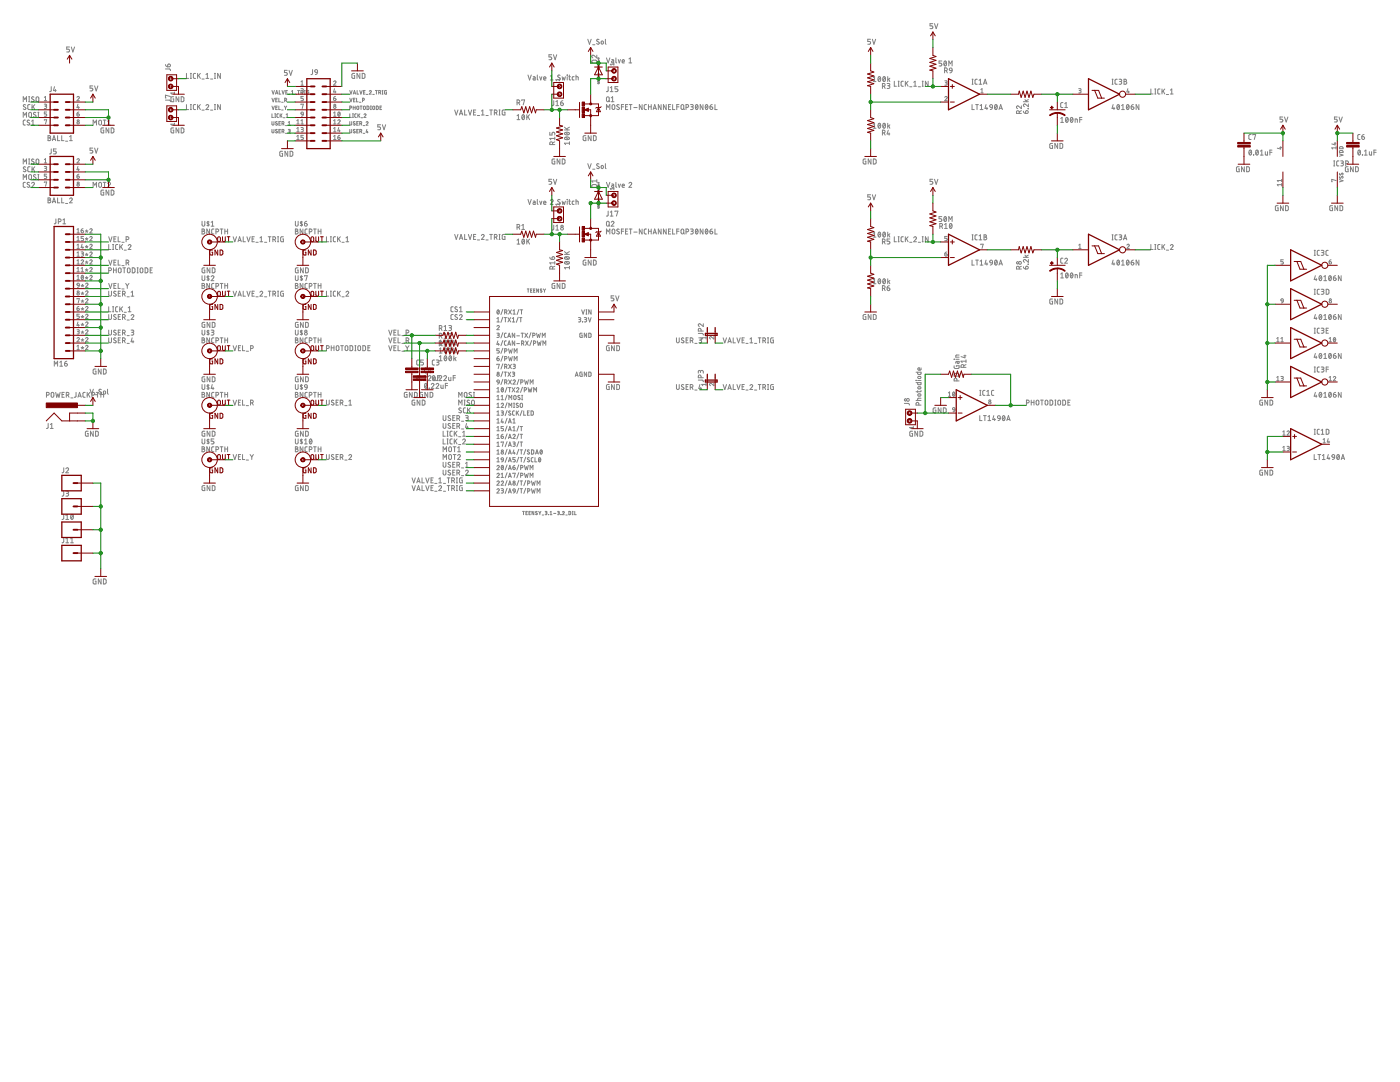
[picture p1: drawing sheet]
<svg xmlns="http://www.w3.org/2000/svg" width="279mm" height="216mm" viewBox="0 0 279 216" stroke-linecap="round" stroke-linejoin="round" font-family="sans-serif">
<g fill="none" stroke="#808080" stroke-width=".2">
<path d="M5.7 19.3h.2M5.8 19.3v1M6.8 19.4l-.3-.1-.2 .2 .5 .5v.2l-.2 .1-.3-.1M7.3 19.4l.4 .1v.7l-.2 .1-.3-.1zM8.8 19.4l.3-.2v.9M10.2 17.3v.9l-.3 .1M10.9 17.3l-.2 .8h.5M11 17.8v.5M13.9 9.4h-.6v.4h.5l.1 .2-.1 .4h-.5M14.2 9.4l.3 1 .4-1M15.4 19.4a.23 .23 0 0 1 .3-.2 .23 .23 0 0 1 .1 .4l-.4 .5h.4M18.5 17.1h-.5v.5h.4l.1 .2-.1 .3h-.4"/>
<path d="M18.9 17.1l.3 1 .3-1M33 13.8h.8l.2 .3M33 12.9l.2 .3 .3 .1M33 20h.9l.1 .3M33.6 12.8a.28 .28 0 0 1 .4 .2 .28 .28 0 0 1-.3 .3h-.2zM34 19.3l-1-.3v.5h.1M34.7 19.3l-.6 .1 .1 .9h.5v-.6h-.2M34.8 18.6h-.7l.2 .2M34.8 18.4v.4M35.7 19.3v1l-.6-1v1M36.2 19.3l.5 .2v.5l-.2 .3h-.3zM37.2 14.6v1h.5"/>
<path d="M38 15.6h.2M38 14.6h.2M38.1 14.6v1M39 14.6l-.3 .1-.1 .2v.6l.4 .1M39.4 14.6v1M39.6 15l.4 .6M40 14.6l-.6 .7M40.3 15.8h.4M41.1 14.9l.3-.3v1M41.1 15.6h.6M42 15.8h.5M42.8 15.6h.2"/>
<path d="M42.8 14.6h.2M42.9 14.6v1M44 14.6v1l-.6-1v1M54.3 18.1l.2 .7 .3-.7M54.3 19.6l.2 .7 .3-.7M55 18.8l.2-.7 .3 .7M55 18.6h.4M55 19.9h.3M55.4 19.6h-.4v.7h.4M55.6 19.6v.7h.4M55.7 18.1v.7h.3M56.3 18.1l.2 .7 .2-.7"/>
<path d="M57 18.4h.3M57.3 14h-.5v.5h.4l.1 .2-.1 .3h-.4M57.4 18.1h-.4v.7h.4M57.6 18.8h.3M57.7 14l.3 1 .3-1M58.2 18.8h.4M58.2 18.2l.2-.1v.7M58.8 18.8h.4M59.4 18.1h.4M59.6 18.1v.7M60.1 17.7h.4v.2v.2h-.4v.7M60.1 17h.4"/>
<path d="M60.1 16.3l.2-.2v.9M60.3 18.1l.2 .1v.2l-.4 .1M60.3 18.5l.2 .3M60.5 19.2h-.4v.4h.4v.2v.3h-.4M60.7 18.1h.2M60.7 18.8h.2M60.8 18.1v.7M61.6 18.1h-.4l.1 .7h.3v-.4h-.1M62.4 13.9v.9l-.3 .1M62.8 14l.2-.1h.3l.1 .5-.6-.1zM63.4 14.4l-.2 .4-.3 .1M66.6 16.3l.2-.2 .2 .2v.1l-.4 .6h.5"/>
<path d="M66.6 19.6h.3a.24 .24 0 0 1 .1 .3 .24 .24 0 0 1-.2 .2 .24 .24 0 0 1-.2-.2zM66.8 17.7l-.2 .7h.5M66.9 18.2v.3M67 19.2l-.3 .1-.1 .3M69.8 18.1l.2 .7 .3-.7M69.8 19.6l.2 .7 .3-.7M70.5 18.8l.2-.7 .3 .7M70.5 18.6h.4M70.6 19.9h.2M70.8 14.6l-.5 .2-.1 .6 .2 .2h.4v-.5h-.2M70.9 19.6h-.3v.7h.3M71.2 19.6v.7h.3"/>
<path d="M71.3 18.1v.7h.3M71.8 18.1l.2 .7 .3-.7M71.8 14.6v1l-.6-1v1M72.3 14.6l.5 .2v.6l-.1 .2h-.4zM72.6 18.4h.2M72.9 18.1h-.3v.7h.3M73.1 18.8h.3M73.7 18.2l.2-.1h.2l-.4 .7h.4M74.4 18.8h.3M74.9 18.1h.4M75.1 18.1v.7M75.6 18.5l.3-.1 .1-.2-.4-.1v.7"/>
<path d="M75.8 18.5l.2 .3M76.3 18.1h.1M76.3 18.8h.1M76.3 18.1v.7M77.1 18.1h-.3v.7h.3v-.4h-.1M105.4 15l.3 1 .3-1M106.4 15.3h.3l.1 .2v.5l-.4-.1v-.2l.4-.1M107.2 15v.8l.2 .2M107.7 15.3l.2 .7 .2-.7M108.5 15.6h.4l-.1-.3-.3 .1v.4l.1 .1 .3 .1M109.8 16h.6M109.8 15.2l.3-.2v1"/>
<path d="M110.1 10.9h-.5v.5h.4l.1 .2-.1 .3h-.4M110.4 10.9l.4 1 .3-1M111.7 15.9h-.8l.2 .2M111.7 15.7v.4M111.8 15h-.3l-.2 .2 .5 .4v.3l-.2 .1-.3-.2M112.2 15.3l.1 .7 .2-.5 .2 .5 .1-.7M113.2 15h.1M113.2 15.3v.7M113.5 15.3h.3M113.6 15v.8l.2 .2M114.6 15.3h-.3l-.1 .2v.4l.4 .1M115 15.3l.4 .1v.6"/>
<path d="M115 15v1M117.3 7.8l.3 1 .4-1M118.2 12.1h.8l.1 .5h-1zM118.3 8.9h.4M119.1 11v.6l-.5-.5a.28 .28 0 0 0-.5 .1 .28 .28 0 0 0 .2 .4M119.3 15.8h.2zM119.3 15.4l.2 .1-.1-.1M119.3 12.7h.2zM119.3 12.3h.2h-.1M119.3 16.3h.1M119.3 13.2h.1M119.3 16.6l.1 .1 .1-.1v.1"/>
<path d="M119.3 13.5l.1 .1 .1-.1v.1M119.4 16.1h.1M119.4 15.2l.1 .1zM119.4 13v.1l.1-.1M119.4 12.9h.1zM119.4 16.3h.1M119.4 13.2h.1M119.4 16h.1zM119.4 12.1l.1 .1zM119.4 11.9l.1 .1M119.4 12.4l.1 .1M119.4 15l.1 .1"/>
<path d="M119.4 15.5l.1 .1M119.5 16.5l-.1-.1 .2 .1M119.5 15.9v.1M119.5 15.2v.1M119.5 13.4l-.1-.1 .2 .1M119.5 12.8v.1M119.5 12.1v.1M119.5 11.6v.1l-.1-.1v.1M119.5 7.9h-.3l-.1 .1 .5 .5v.2l-.2 .1-.3-.1M119.5 14.7v.1M119.5 14.7l-.1 .1M120 8.3l.2-.2 .2 .2-.1 .5-.3-.1z"/>
<path d="M120.8 7.8v.9l.2 .1M121 11.6l.4 1 .3-1M121.1 19.4l.5 .1v.7l-.2 .1-.4-.3zM121.4 17.3l-.1 .9-.3 .1M121.8 18.3h.5M121.8 17.5l.3-.2v1M122 19.5l.3-.2v1M122.1 11.9l.4 .1v.6l-.4-.1v-.2l.4-.2M122.5 12.6v.4M122.5 12.8h-.7l.2 .2M122.9 11.6v.8l.2 .2M123.3 17.3h-.6v.4l.5 .1 .1 .1-.1 .4h-.5"/>
<path d="M123.4 11.9l.2 .7 .2-.7M124.2 12.2h.4l-.1-.3-.3 .1v.4v.1l.4 .1M125.5 12.6h.6M125.5 11.8l.3-.2v1M173.7 7.8h-.5v.5h.4l.1 .2-.1 .3h-.4M174.1 7.8l.3 1 .4-1M174.3 15.5l.2-.2v1M174.3 16.3h.5M175.3 15.3h.1a.5 .5 0 0 1 .4 .5 .5 .5 0 0 1-.4 .5l-.2-.5zM175.7 15.5l-.4 .5M176.1 17.2l.5-.1v-.3l-.5-.1v1M176.3 15.3h.1a.5 .5 0 0 1 .3 .5 .5 .5 0 0 1-.3 .5l-.2-.5z"/>
<path d="M176.4 17.2l.3 .5M176.7 15.5l-.5 .5M177 16.7l.6 .1v.2l-.4 .1M177.2 15.3v1M177.3 17.1l.2 .1v.3l-.5 .2M177.4 15.8l.2 .5M177.6 15.6l-.4 .3M178.5 16.2v1h.4M179.2 16.2h.3M179.2 17.2h.3M179.3 16.2v1M180.3 16.2h-.4l-.1 .2 .1 .7 .4 .1"/>
<path d="M180.7 16.2v1M180.9 16.6l.3 .6M181.2 16.2l-.5 .6M181.5 17.3h.5M182.4 16.4l.2-.2v1M182.4 17.2h.5M183.3 17.3h.4M184 16.2h.3M184 17.2h.3M184.1 16.2v1M185.2 16.2v1l-.5-1v1M186.2 4.7h-.6v.5h.5l.1 .2-.1 .3h-.5"/>
<path d="M186.5 4.7l.3 1 .4-1M188 12.2h-.6v.4h.5l.1 .2-.1 .3-.5 .1M188.5 12.2h.1a.5 .5 0 0 1 .3 .5 .5 .5 0 0 1-.3 .4l-.2-.4zM188.5 14.1l.5-.1v-.3l-.5-.2v1M188.6 19.4a.23 .23 0 0 1 .3-.2 .23 .23 0 0 1 .1 .4l-.4 .5h.4M188.6 16.1h.2l.2 .2-.1 .2h-.2M188.8 16.5l.2 .1v.3l-.4 .1M188.8 12.4l-.4 .6M188.8 14.1l.3 .4M189.4 13.2v-1l.3 .5 .3-.5v1M189.6 13.6h.3l.1 .5-.5-.1zM190 14.1l-.1 .3-.3 .1"/>
<path d="M194 16.8h.2M194 15.8h.2M194.1 15.8v1M195 15.8l-.3 .1-.1 .1v.7l.4 .1M195.4 16.8h.5M195.4 16l.3-.2v1M195.7 18.5h.5M195.7 17.9l.3-.2v.8M196.3 16.8l.3-1 .4 1M196.4 16.6h.5M204.6 19.9l.3 .4M205.2 19.9l-.4 .2"/>
<path d="M215.3 17.7l.4 .1-.1 .3M215.4 18.1h.2M215.5 18.1l.2 .1v.2l-.4 .1M221.9 16.8h.2M221.9 15.8h.2M222 15.8v1M223 15.8l-.4 .1-.1 .1v.7l.5 .1M223.3 15.8l.5 .1 .1 .1-.1 .2-.4 .1M223.6 16.3l.2 .1v.3l-.5 .1M224.3 15.8l.5 .1v.3l-.2 .1 .3 .2-.2 .3h-.4zM224.3 16.3h.3M225.1 17.7l-.2 .7h.5"/>
<path d="M225.2 18.2v.3M229.7 17.8v1h.4M230.5 17.8h.2M230.5 18.8h.2M230.6 17.8v1M231.5 17.8h-.3l-.1 .2v.6l.4 .2M231.9 17.8v1M232.1 18.1l.4 .7M232.5 17.8l-.6 .6M232.8 18.9h.4M233.6 18.8h.5M233.6 18l.2-.2v1"/>
<path d="M4.6 20.3v-1l.4 .6 .3-.6v1M4.6 23.4v-1l.4 .6 .3-.6v1M4.6 32.7v-1l.4 .6 .3-.6v1M4.6 35.8v-1l.4 .6 .3-.6v1M5.1 24h-.4l-.1 .2 .1 .6 .4 .2M5.1 36.4h-.4l-.1 .2 .1 .7 .4 .1M5.1 21l-.3-.1-.1 .2 .4 .4v.2l-.1 .2-.4-.2M5.1 33.4l-.2-.1-.2 .2 .4 .5v.2l-.1 .1-.4-.2M5.7 20.3h.2M5.7 32.7h.2M5.7 31.7h.2M5.8 22.6l.1-.2 .4 .2v.7l-.2 .1-.3-.1z"/>
<path d="M5.8 31.7v1M5.8 34.9l.5 .1v.7l-.2 .1-.3-.1zM5.9 24h-.3l-.2 .2 .5 .4v.2l-.2 .2-.3-.2M5.9 36.5l-.4-.1-.1 .2 .5 .4v.3l-.2 .1-.3-.2M6 20.9h-.3l-.2 .2 .1 .6 .4 .2M6 33.3h-.3l-.2 .2 .1 .7 .4 .1M6.3 36.6l.1-.1a.27 .27 0 0 1 .4-.1 .27 .27 0 0 1 0 .4l-.5 .6h.6M6.3 25h.6M6.3 24.2l.3-.2v1M6.4 20.9v1M6.4 33.3v1M6.6 21.3l.3 .6"/>
<path d="M6.6 33.7l.3 .6M6.8 31.8l-.4-.1-.1 .2 .5 .5v.2l-.2 .1-.3-.1M6.9 20.9l-.5 .6M6.9 33.3l-.5 .6M7.2 22.5l-.4-.1-.1 .2 .5 .5v.2l-.2 .1-.4-.1M7.2 34.9h-.4l-.1 .2 .5 .4v.2l-.2 .1-.4-.1M7.2 31.9l.2-.2 .3 .2v.7l-.2 .1-.3-.1zM7.6 23.4h.2M7.6 22.4h.2M7.6 35.8h.2M7.6 34.8h.2M7.7 22.4v1"/>
<path d="M7.7 34.8v1M8.8 20.8h.4l.1 .2-.1 .1-.3 .1M8.8 33.2l.5 .1-.1 .3h-.3M8.8 24v-.1h.5l-.2 .8M8.8 31.9l.3-.2v.8M8.8 20.1h.5M8.8 36.4l.5-.1-.2 .9M8.8 32.5h.5M9.1 21.2l.2 .1v.2l-.5 .2M9.1 33.6l.2 .1v.3l-.5 .1M9.3 22.4h-.5v.3l.4 .1 .1 .1-.1 .3h-.4M9.3 34.8h-.5v.3l.4 .1 .1 .1-.1 .3h-.4"/>
<path d="M9.6 27.1l.5 .1v.2l-.2 .1 .2 .2-.1 .3-.4 .1zM9.6 39.5l.5 .1v.2l-.2 .1 .2 .3-.1 .2-.4 .1zM9.6 39.9h.3M9.6 27.5h.3M10.2 29.7v.9l-.3 .1M10.5 28.1l.3-1 .3 1M10.5 27.8h.5M11.2 29.7h-.5v.5h.4l.1 .2-.1 .3h-.4M11.5 39.5v1h.4M11.5 27.1v1h.4M12.3 39.5v1h.5M12.3 27.1v1h.5"/>
<path d="M13.1 28.2h.4M13.9 39.7a.27 .27 0 0 1 .4-.2 .27 .27 0 0 1 .1 .4l-.5 .6h.5M13.9 28.1h.5M13.9 27.3l.3-.2v1M15.4 22.7h.2a.23 .23 0 0 1 .2 .3 .23 .23 0 0 1-.2 .2 .23 .23 0 0 1-.2-.2zM15.4 31.9a.23 .23 0 0 1 .3-.2 .23 .23 0 0 1 .1 .3l-.4 .5h.4M15.4 35.1h.2a.23 .23 0 0 1 .2 .3 .23 .23 0 0 1-.2 .2 .23 .23 0 0 1-.2-.2zM15.6 20.8l-.2 .7h.4M15.6 33.2l-.2 .7h.4M15.7 21.3v.4M15.7 33.7v.4M15.7 22.4l-.2 .1-.1 .2"/>
<path d="M15.7 34.8l-.2 .1-.1 .2M18.5 29.5h-.5v.5h.4l.1 .2-.1 .3h-.4M18.6 25v-1l.3 .5 .4-.5v1M18.6 37.4v-1l.3 .5 .4-.5v1M18.9 29.5l.3 1 .3-1M19.7 36.5l.2-.1 .3 .1v.7l-.2 .2-.3-.2zM19.8 24l.4 .1v.7l-.2 .2-.3-.2zM20.6 24h.5M20.6 36.4h.5M20.7 37.9l-.5 .1 .1 .9h.4v-.5h-.2M20.7 25.5l-.5 .1 .1 .9h.4v-.5h-.2M20.9 24v1"/>
<path d="M20.9 36.4v1M21.5 36.6a.27 .27 0 0 1 .4-.2 .27 .27 0 0 1 0 .4l-.4 .6h.5M21.5 25h.5M21.5 24.2l.3-.2v1M21.7 25.5v1l-.5-1v1M21.7 37.9v1l-.5-1v1M22.2 37.9l.5 .2v.6l-.1 .2h-.4zM22.2 25.5l.5 .2v.5l-.1 .3h-.4zM34.7 25.5l-.6 .1 .1 .9h.5v-.5h-.2M34.8 24.6v.4M34.8 24.8h-.7l.2 .2M35.7 25.5v1l-.6-1v1"/>
<path d="M36.2 25.5l.5 .2v.5l-.2 .3h-.3zM37.2 20.9v1h.5M38 20.9h.2M38 21.9h.2M38.1 20.9v1M39 20.9h-.3l-.1 .2v.6l.4 .2M39.4 20.9v1M39.6 21.3l.4 .6M40 20.9l-.6 .6M40.3 22h.4M41.1 21.1a.27 .27 0 0 1 .4-.2 .27 .27 0 0 1 .1 .4l-.5 .6h.6M42 22h.5"/>
<path d="M42.8 20.9h.2M42.8 21.9h.2M42.9 20.9v1M44 20.9v1l-.6-1v1M54.3 24.3v.5l.2 .2 .2-.1v-.6M54.3 25.8v.5l.2 .2 .2-.1v-.6M54.3 22.7v.7h.3M54.3 21.2l.2 .7 .3-.7M54.8 23.4h.2M54.8 22.7h.2M54.9 22.7v.7M55 21.5h.3"/>
<path d="M55.3 24.3h-.2l-.1 .1 .4 .5h-.4M55.3 25.9l-.3 .1 .4 .3v.2l-.4-.1M55.4 21.2h-.4v.7h.4M55.6 22.7l-.3 .2v.4l.3 .1M55.6 21.2v.7h.4M55.7 26.1h.2M55.7 24.6h.2M55.9 22.7v.7M56 25.8h-.3v.7h.3M56 24.3h-.3v.7h.3M56 23l.3 .4M56.2 21.9h.3"/>
<path d="M56.2 20.4h.3M56.3 24.7l.3-.1 .1-.2-.4-.1v.7M56.3 26.2l.4-.1v-.2l-.4-.1v.7M56.3 22.7l-.4 .5M56.4 30.2l-.5 .1-.1 .6 .2 .2 .4 .1v-.6h-.2M56.5 24.7l.2 .3M56.5 26.2l.2 .3M56.5 23.5h.4M56.7 21.2l.3 .3M56.8 20h.3l.1-.3-.4-.1v.7M57 25.1h.3M57 26.6h.3"/>
<path d="M57 21.5v.4M57 20l.2 .3M57.1 23.4h.4M57.1 22.9l.2-.2v.7M57.2 21.2l-.2 .3M57.4 30.2v1l-.5-1v1M57.5 25.8l.4 .1v.2h-.3M57.5 25h.4M57.5 24.4l.2-.1v.7M57.7 26.1l.2 .1v.2l-.4 .1M57.9 30.2l.5 .2v.5l-.1 .3h-.4zM59.2 24.1l.3-.2v.8"/>
<path d="M59.2 25.6l.3-.2v.9M59.2 27.2l.3-.2v.9M59.2 24.7h.5M59.2 26.3h.5M59.2 27.9h.5M60.1 25.4l.4 .1v.1v.2h-.3M60.1 20.9v-.1h.4l-.2 .9M60.1 24.1l.2-.2v.8M60.1 24.7h.4M60.1 22.5l.3-.1 .1 .4h-.3zM60.3 25.8l.2 .2v.2l-.4 .1M60.5 22.8l-.1 .3-.2 .1"/>
<path d="M60.5 27h-.4v.4h.4v.2v.2l-.4 .1M66.6 23.2h.5M66.6 22.5l.2-.1v.8M66.6 24.1l.2-.2v.8M66.6 25.6l.2-.2v.9M66.6 27.2l.2-.2v.9M66.6 24.7h.5M66.6 26.3h.5M66.6 27.9h.5M67.4 24.1a.23 .23 0 0 1 .3-.2 .23 .23 0 0 1 .1 .4l-.4 .4h.5M67.4 27.4h.3a.24 .24 0 0 1 .2 .2 .24 .24 0 0 1-.3 .3 .24 .24 0 0 1-.2-.3zM67.5 22.4a.41 .41 0 0 1 .4 .4 .41 .41 0 0 1-.4 .4l-.1-.4z"/>
<path d="M67.6 25.4l-.2 .7h.5M67.8 25.9v.4M67.8 27l-.3 .1-.1 .3M67.8 22.5l-.3 .5M69.8 21.5h.3l.1-.2-.4-.1v.7M69.8 24.3v.6l.2 .1 .2-.1v-.6M69.8 25.8v.6l.2 .1 .2-.1v-.6M69.8 22.7v.7h.3M70.4 23.4h.1M70.4 22.7h.1M70.4 22.7v.7M70.5 21.2v.7"/>
<path d="M70.5 21.5h.4M70.9 24.3h-.3l-.1 .1 .4 .5h-.4M70.9 25.9l-.3-.1-.1 .2 .4 .5-.4-.1M70.9 21.2v.7M71.1 22.7l-.3 .2v.4l.3 .1M71.2 26.1h.2M71.2 24.6h.2M71.2 21.3h.4l-.1 .5h-.3zM71.4 22.7v.7M71.5 25.8h-.3v.7h.3M71.5 24.3h-.3v.7h.3M71.6 23l.2 .4"/>
<path d="M71.7 20.4h.3M71.8 24.7l.3-.1 .1-.2-.4-.1v.7M71.8 26.2h.3l.1-.3-.4-.1v.7M71.8 22.7l-.4 .5M71.9 21.2h.4M72.1 23.5h.3M72.1 21.2v.7M72.1 24.7l.1 .3M72.1 26.2l.1 .3M72.3 20h.3l.1-.3-.4-.1v.7M72.5 25.1h.3M72.5 26.6h.3"/>
<path d="M72.5 21.3h.4l-.1 .5h-.3zM72.6 22.9a.2 .2 0 0 1 .3-.2 .2 .2 0 0 1 .1 .3l-.4 .4h.4M73.1 24.4a.19 .19 0 0 1 .2-.1 .19 .19 0 0 1 .1 .3l-.3 .4h.3M73.2 25.8l-.1 .6h.3M73.2 21.2l.4 .1-.1 .5-.3 .1zM73.3 26.2v.3M73.9 21.9h.2M73.9 21.2h.2M74 21.2v.7M74.4 21.3h.3v.5h-.3zM75.1 21.2l.4 .1-.1 .5-.3 .1zM75.8 21.5h.3"/>
<path d="M75.9 24.9h-.5v.4l.4 .1 .1 .2-.1 .3h-.4M76.2 21.2h-.4v.7h.4M76.3 24.9l.3 1 .4-1M90.7 21.9l.4 1 .3-1M91.7 22.9l.3-1 .4 1M91.8 22.7h.5M92.7 21.9v1h.5M93.5 21.9l.3 1 .3-1M94.5 22.4h.3M95 21.9h-.5v1h.5M95.3 23.1h.4M96.1 22.9h.5"/>
<path d="M96.1 22.2l.3-.3v1M97 23.1h.4M97.7 21.9h.6M98 21.9v1M98.7 22.5l.4-.1 .1-.2-.1-.2-.4-.1v1M99 22.5l.2 .4M99.6 21.9h.2M99.6 22.9h.2M99.7 21.9v1M100.8 21.9l-.6 .2 .1 .8h.5v-.5h-.2M103.2 20.5l.5-.1v-.4l-.5-.1v1M103.2 23.1l.3-.2v1"/>
<path d="M103.2 23.9h.5M103.5 20.5l.2 .4M104.1 20.1v-.2h.6l-.3 1M104.3 22.9a.5 .5 0 0 1 .4 .5 .5 .5 0 0 1-.4 .5l-.2-.5zM104.6 23.1l-.4 .6M105.1 22.9v1M105.4 23.3l.3 .6M105.4 39.8l.3 1 .3-1M105.7 22.9l-.6 .6M107.2 39.8v.8l.2 .2M109.7 26.4v.5h.5v-.4l.2-.1 .3 .1v.4M110.1 35.8h-.5v.4h.4l.1 .2-.1 .3-.4 .1"/>
<path d="M110.3 28.9l-.1-.6h-.4l-.1 .6h1M110.4 35.8l.4 1 .3-1M110.5 20.1v.8l-.3 .2M110.7 31.7l-.5 .1 .1 .9h.4v-.5h-.1M110.7 27.3v.6M110.7 28.3l-.4 .2M110.7 27.6h-1l.2 .3M110.9 20.3l.3-.2v1M110.9 21.1h.6M111.7 31.7v1l-.5-1v1M111.8 39.9l-.3-.1-.2 .2 .5 .4v.3l-.2 .1-.3-.1M111.9 20.5h.3a.28 .28 0 0 1 .2 .3 .28 .28 0 0 1-.3 .3 .28 .28 0 0 1-.2-.3z"/>
<path d="M112.2 31.7l.5 .2 .1 .5-.2 .3h-.4zM112.3 20.1l-.3 .1-.1 .3M112.6 25.9h1M112.6 25.4l.7 .5M112.7 27.5a.55 .55 0 0 1 .9 .2 .55 .55 0 0 1-.9-.2zM112.7 26.5a.55 .55 0 0 1 .9 .2 .54 .54 0 0 1-.5 .2 .54 .54 0 0 1-.4-.3zM112.9 27.4l.5 .4M112.9 26.4l.5 .5M113.2 39.8h.1M113.6 39.8v.8l.2 .2M113.6 28.6h-1l.3 .3M113.6 28.3v.6"/>
<path d="M113.6 25.4l-.5 .3M115 39.8v1M116.9 27.1l-.5 .1v.7l.1 .1 .4 .1v-.6h-.1M117.3 32.7l.3 1 .4-1M118 27.1v1l-.6-1v1M118.2 36.9h.7l.2 .5h-1zM118.3 33.8h.4M118.4 27.1l.6 .1v.6l-.2 .2-.4 .1zM119.1 35.8v.6M119.1 36.1h-1l.2 .3M119.3 37.5h.2zM119.3 37.1l.2 .1-.1-.1"/>
<path d="M119.3 38.3l.1 .1 .1-.1v.1M119.3 38l.1 .1M119.4 37.8v.2l.1-.2M119.4 36.9l.1 .1zM119.4 38h.1M119.4 37.7l.1 .1zM119.4 36.7l.1 .1M119.4 37.3h.1M119.4 39.8l.1 .1M119.5 38.2l-.1-.1 .2 .1M119.5 37.7v.1M119.5 36.9v.1"/>
<path d="M119.5 36.4v.1l-.1-.1v.1M119.5 32.7h-.3l-.1 .2 .5 .4v.2l-.2 .2-.3-.2M119.5 39.5v.1M119.5 39.6h-.1M120 33.1l.2-.1 .2 .1-.1 .5-.3-.1zM120.8 32.7v.8l.2 .2M121 21.9v-1l.4 .5 .3-.5v1M121 36.4l.4 1 .3-1M121.5 20.1l.2 .2M122 20.3h.5M122.1 36.7l.4 .2v.5h-.4v-.3l.4-.1M122.2 20.9h.3l.2 .2v.5l-.2 .2-.3-.1z"/>
<path d="M122.5 37.7h-.7l.2 .1M122.5 37.5v.3M122.9 36.4v.8l.2 .2M123.4 36.7l.2 .7 .2-.7M123.6 21l-.4-.1-.1 .2 .5 .4v.2l-.2 .2-.3-.2M124 21.3h.5M124.2 37h.4l-.1-.3-.3 .1v.4v.2h.4M124.5 20.9h-.5v1M124.8 21.3h.4M125.3 20.9h-.5v1h.5M125.5 36.6a.27 .27 0 0 1 .4-.2 .27 .27 0 0 1 .1 .4l-.5 .6h.6M125.6 20.9h.5"/>
<path d="M125.9 20.9v1M126.5 21.5h.6M128.1 20.9v1l-.5-1v1M129 20.9h-.3l-.1 .2v.6l.4 .2M129.4 21.3h.6M129.4 20.9v1M130 20.9v1M130.3 21.9l.4-1 .3 1M130.4 21.6h.5M131.9 20.9v1l-.5-1v1M132.9 20.9v1l-.5-1v1M133.4 21.3h.4"/>
<path d="M133.9 20.9h-.5v1h.5M134.2 20.9v1h.5M135.1 21.3h.4M135.5 20.9h-.4v1M136 20.9h.2l.2 .1v.7l-.2 .1h-.2l-.1-.2zM136.4 21.6l.2 .3M136.9 21.4l.5-.1v-.3l-.5-.1v1M137.8 20.9h.4l.2 .2-.2 .2h-.3M138.1 21.3l.2 .1v.4l-.5 .1M138.9 20.9h.1a.5 .5 0 0 1 .3 .5 .5 .5 0 0 1-.3 .4l-.2-.4zM139.3 21.1l-.5 .5M140.3 20.9v1l-.6-1v1"/>
<path d="M140.9 20.9a.5 .5 0 0 1 .4 .5 .5 .5 0 0 1-.4 .4l-.2-.4zM141.2 21.1l-.4 .5M141.7 21.3h.3a.28 .28 0 0 1 .2 .3 .28 .28 0 0 1-.3 .3 .28 .28 0 0 1-.2-.3zM142.1 20.9l-.3 .1-.1 .3M142.7 20.9v1h.4M172.8 31.7l-.5 .1 .1 .9h.4v-.5h-.2M173.7 38.9h-.5v.4h.4l.1 .2-.1 .3-.4 .1M173.8 31.7v1l-.5-1v1M174.1 38.9l.3 1 .4-1M174.3 24.8l.2-.2v1M174.3 25.6h.5M174.3 31.7l.5 .2v.7l-.1 .1h-.4z"/>
<path d="M175.3 24.7l.1-.1a.5 .5 0 0 1 .4 .5 .5 .5 0 0 1-.4 .5l-.2-.5zM175.7 24.8l-.4 .6M176.1 26.5l.5-.1v-.3l-.5-.1v1M176.3 24.7l.1-.1a.5 .5 0 0 1 .3 .5 .5 .5 0 0 1-.3 .5l-.2-.5zM176.4 26.5l.3 .5M176.7 24.8l-.5 .6M177.2 24.6v1M177.3 26l-.3 .7h.6M177.4 25.1l.2 .5M177.4 26.5v.5M177.6 24.9l-.4 .4M186.2 35.8h-.6v.4h.5l.1 .2-.1 .3-.5 .1"/>
<path d="M186.5 35.8l.3 1 .4-1M194 20.9v1h.4M194.7 20.9h.6M195 20.9v1M195.6 21.9h.6M195.6 21.1l.3-.2v1M196.8 20.9l-.2 .7h.5M197 21.4v.5M197.5 21l.2-.1h.3l.1 .5-.6-.1zM198.1 21.4l-.1 .3-.4 .2M198.6 20.9h.1a.5 .5 0 0 1 .3 .5 .5 .5 0 0 1-.3 .4l-.2-.4zM199 21.1l-.5 .5"/>
<path d="M199.4 21.9l.3-1 .3 1M199.5 21.6h.5M203.4 22.6l-.1-.5h-.4v.5h.9M203.8 21.1v.6l-.5-.5a.27 .27 0 0 0-.4 .1 .27 .27 0 0 0 .2 .4M203.8 22.1l-.4 .2M204.2 22.2l.2 .3 .3 .1M204.2 20.3h1M204.7 22.2a.28 .28 0 0 1 .5 0 .28 .28 0 0 1-.2 .4h-.3zM205.2 21.7h.1M205.2 20.7v.6l-.5-.5a.27 .27 0 0 0-.5 .1 .27 .27 0 0 0 .2 .4M210.1 28.6l-.6 .1 .1 .9h.5v-.5h-.2M211.1 28.6v1l-.6-1v1"/>
<path d="M211.5 28.6l.6 .2v.5l-.2 .3h-.4zM211.7 23.6l.3-.2v1M211.7 24.4h.5M212.1 20.5h-.3l-.1 .2v.7l.4 .1M212.5 21.5h.5M212.5 20.7l.3-.2v1M212.8 23.5a.5 .5 0 0 1 .4 .4 .5 .5 0 0 1-.4 .5l-.2-.5zM213.1 23.6l-.4 .6M213.7 23.5h.1a.5 .5 0 0 1 .3 .4 .5 .5 0 0 1-.3 .5l-.2-.5zM214.1 23.6l-.4 .6M214.6 24.4v-.7l.4 .1v.6M215.5 23.9h.4"/>
<path d="M215.9 23.4h-.4v1M222.1 20.9l-.2 .7h.6M222.3 21.4v.5M223 20.9h.1a.5 .5 0 0 1 .3 .5 .5 .5 0 0 1-.3 .4l-.2-.4zM223.4 21.1l-.5 .5M223.8 21.9h.6M223.8 21.1l.3-.2v1M224.9 20.9h.1a.5 .5 0 0 1 .3 .5 .5 .5 0 0 1-.3 .4l-.2-.4zM225.3 21.1l-.4 .5M225.7 21.3h.4a.28 .28 0 0 1 .2 .3 .28 .28 0 0 1-.3 .3 .28 .28 0 0 1-.3-.3zM226.2 20.9l-.3 .1-.2 .3M227.3 20.9v1l-.6-1v1"/>
<path d="M247.3 33.3l-.5 .1 .1 .8 .4 .1v-.6h-.2M248.3 33.3v1l-.5-1v1M248.8 33.3l.5 .1v.6l-.1 .2-.4 .1zM249.4 30a.52 .52 0 0 1 .4 .4 .52 .52 0 0 1-.4 .5l-.2-.5zM249.7 26.8l-.3 .1-.2 .2 .1 .6 .4 .1M249.7 30.2l-.4 .5M250 26.9v-.1h.6l-.3 1M250.2 30.9h.1M250.7 30h.1a.51 .51 0 0 1 .3 .4 .51 .51 0 0 1-.3 .5l-.2-.5zM251.1 30.2l-.5 .5M251.5 30.9h.6M251.5 30.2l.3-.2v.9"/>
<path d="M252.5 30.3v.6h.2h.3v-.6M253.4 30.4h.5M253.9 30h-.5v.9M255.4 29.4h.4M255.6 29.3v.4l-.7-.1M255.8 36.9h-.9l.2 .2M255.8 35.8v.5M255.8 36.6v.5M255.8 36h-.9l.2 .3M256 23.3h-.5v.5h.4l.1 .2-.1 .3h-.4M256.3 23.3l.4 1 .3-1M266.2 33.1h.2"/>
<path d="M266.2 32.1h.2M266.3 28.6h.3M266.3 32.1v1M266.4 28.4v.5l-.6-.2M266.6 36l-.8-.2 .1 .5M266.6 29.5h-.8l.2 .2M266.6 29.3v.4M266.9 23.3h-.6v.5h.5l.1 .2-.1 .3h-.5M267.2 32.1l-.3 .1-.1 .1v.7l.4 .1M267.2 23.3l.3 1 .4-1M267.3 30.7l.7 .2-.7 .3M267.3 35.8l.7 .3-.7 .2"/>
<path d="M267.3 30.1h.6l.1 .3h-.7zM267.3 29.4l.6-.1 .1 .4h-.7zM267.4 35.2l-.1 .2 .2 .2 .3-.4h.1v.4M267.4 34.6l-.1 .2 .2 .1 .3-.3h.1v.3M267.6 32.1l.4 .1 .1 .1-.1 .2-.3 .1M267.8 32.6l.3 .1v.3l-.5 .1M268.6 32.7l.4-.1 .1-.2-.1-.2-.4-.1v1M269 33.3l-.5 .1 .1 .8 .4 .1v-.6h-.1M270.1 33.3v1l-.6-1v1M270.5 33.3l.6 .1v.6l-.2 .2-.4 .1zM271.1 30h.1a.51 .51 0 0 1 .3 .4 .51 .51 0 0 1-.3 .5l-.2-.5zM271.4 26.8l-.3 .1-.1 .2v.6l.4 .1"/>
<path d="M271.5 30.2l-.5 .5M271.8 27.3h.3a.28 .28 0 0 1 .2 .3 .28 .28 0 0 1-.3 .2 .28 .28 0 0 1-.2-.2zM271.9 30.9h.1M272.2 26.8l-.3 .2-.1 .3M272.3 30.9h.6M272.3 30.2l.3-.2v.9M273.3 30.3v.5l.2 .1h.2v-.6M274.2 30.4h.4M274.6 30h-.4v.9M10.5 40.5l.3-1 .3 1M10.5 40.2h.5M11.2 43.7l-.1 .9-.3 .1"/>
<path d="M11.6 44.2l.5-.1v-.3l-.5-.1v1M12.6 44.7h.5M12.6 43.9l.2-.2v1M13.1 40.6h.4M15.4 52.7h.4M15.4 55.8h.4M15.4 45.8l.2-.2v.9M15.4 47.4l.2-.2v.8M15.4 48.9l.2-.2v.9M15.4 50.5l.2-.2v.8M15.4 52l.2-.2v.9M15.4 53.6l.2-.2v.8"/>
<path d="M15.4 55.1l.2-.2v.9M15.4 59.7v-.1h.4l-.2 .9M15.4 54.2h.4M15.4 51.1h.4M15.4 49.6h.4M15.4 48h.4M15.4 46.5h.4M15.4 56.6l.3-.1 .1 .5-.3-.1zM15.8 57l-.1 .2-.2 .1M16.2 52a.23 .23 0 0 1 .3-.2 .23 .23 0 0 1 .1 .4l-.4 .5h.5M16.2 50.3h.3l.2 .2-.1 .1-.3 .1M16.2 46h.3a.24 .24 0 0 1 .1 .4 .24 .24 0 0 1-.4-.2z"/>
<path d="M16.2 58.5l.3 .1M16.2 56.9l.3 .1M16.2 54.2h.5M16.2 53.6l.2-.2v.8M16.3 55a.39 .39 0 0 1 .4 .4 .39 .39 0 0 1-.4 .4l-.1-.4zM16.4 48.7l-.2 .7h.5M16.4 50.7l.2 .1v.2l-.4 .1M16.5 56.7v.3M16.5 58.3v.3M16.5 59.8v.3M16.5 58.6l.1 .2M16.5 58.6l-.2 .2"/>
<path d="M16.5 57l.1 .2M16.5 57l-.2 .2M16.5 49.2v.4M16.6 45.6l-.3 .1-.1 .3M16.6 55.1l-.4 .5M16.7 47.2h-.5v.4h.4l.1 .2-.1 .2h-.4M16.7 58.5l-.2 .1M16.7 56.9l-.2 .1M17 55.4l.3 .1M17 53.8l.3 .1M17 52.3h.3M17 50.7l.3 .1"/>
<path d="M17 49.1l.3 .2M17 47.6l.3 .1M17 46.1h.3M17.1 59.8l.3-.2 .1 .1v.2l-.4 .6h.5M17.1 58.2l.1-.1h.3v.2l-.4 .6h.5M17.1 56.7l.1-.2 .3 .1v.2l-.4 .5h.5M17.3 45.9v.2M17.3 47.4v.3M17.3 49v.3M17.3 50.5v.3M17.3 52.1v.2M17.3 53.6v.3"/>
<path d="M17.3 55.2v.3M17.3 55.5l.2 .2M17.3 55.5l-.2 .2M17.3 53.9l.2 .2M17.3 53.9l-.2 .2M17.3 52.3l.2 .3M17.3 52.3l-.2 .3M17.3 50.8l.2 .2M17.3 50.8l-.2 .2M17.3 49.3l.2 .2M17.3 49.3l-.2 .2M17.3 47.7l.2 .2"/>
<path d="M17.3 47.7l-.2 .2M17.3 46.1l.2 .3M17.3 46.1l-.2 .3M17.5 55.4l-.2 .1M17.5 53.8l-.2 .1M17.5 52.3h-.2M17.5 50.7l-.2 .1M17.5 49.1l-.2 .2M17.5 47.6l-.2 .1M17.5 46.1h-.2M17.9 55.1a.23 .23 0 0 1 .4-.2 .23 .23 0 0 1 0 .4l-.4 .5h.5M17.9 53.6a.23 .23 0 0 1 .4-.2 .23 .23 0 0 1 0 .4l-.4 .4h.5"/>
<path d="M17.9 52a.23 .23 0 0 1 .4-.2 .23 .23 0 0 1 0 .4l-.4 .5h.5M17.9 50.5a.23 .23 0 0 1 .4-.2 .23 .23 0 0 1 0 .4l-.4 .4h.5M17.9 48.9a.23 .23 0 0 1 .4-.2 .23 .23 0 0 1 0 .4l-.4 .5h.5M17.9 47.4a.23 .23 0 0 1 .4-.2 .23 .23 0 0 1 0 .4l-.4 .4h.5M17.9 45.8a.23 .23 0 0 1 .4-.2 .23 .23 0 0 1 0 .4l-.4 .5h.5M21.7 54l.5-.1v-.3l-.5-.2v1M21.7 58.1v.8l.2 .2 .3-.2v-.8M21.7 48.8v1h.4M21.7 56.6l.3 1 .4-1M21.7 51.9l.3 1 .4-1M21.7 47.2l.3 1 .4-1M22.5 49.8h.2"/>
<path d="M22.5 48.8h.2M22.6 48.8v1M22.6 53.9h.6M22.6 53.4v1M22.7 57h.4M22.7 52.3h.4M22.7 47.7h.4M23.2 58.2l-.3-.1-.2 .2 .5 .5v.2l-.2 .1-.4-.1M23.2 47.2h-.5v1h.5M23.2 51.9h-.5v1h.5M23.2 56.6h-.5v1h.5M23.2 53.4v1"/>
<path d="M23.5 48.8h-.3l-.1 .2v.7l.4 .1M23.6 56.6v1h.4M23.6 51.9v1h.4M23.6 47.2v1h.4M23.6 58.5h.3M23.7 53.5l.5 .1v.7l-.2 .1h-.3l-.1-.2zM23.9 48.8v1M24 58.1h-.4v1h.4M24.1 49.2l.4 .6M24.3 57.7h.5M24.3 48.3h.5M24.3 53h.5"/>
<path d="M24.4 58.7h.3M24.5 48.8l-.6 .6M24.5 53.4h.6M24.7 58.7l.3-.3-.1-.2-.5-.1v1M24.8 58.7l.2 .4M24.8 49.9h.4M24.8 53.4v1M25.1 56.6l.3 .4M25.2 52.5l.5-.2v-.2l-.1-.2h-.4v1M25.2 47.8l.5-.1v-.4l-.5-.1v1M25.4 59.2h.4M25.4 57v.6"/>
<path d="M25.5 53.5h.4l.1 .2v.5l-.3 .2-.3-.1zM25.5 52.5l.2 .4M25.6 49a.27 .27 0 0 1 .4-.2 .27 .27 0 0 1 .1 .4l-.5 .6h.5M25.7 56.6l-.3 .4M26.2 59.1h.5M26.2 58.3l.2-.2v1M26.4 53.4l.5 .2v.6l-.1 .2h-.4zM27.4 54.4h.2M27.4 53.4h.2M27.5 53.4v1M28.1 53.5l.4 .1v.7l-.2 .1-.3-.1zM29 53.4l.5 .2v.6l-.2 .2h-.3z"/>
<path d="M30 53.9h.3M30.4 53.4h-.4v1h.4M40.3 45.7l.5 .1v.2l-.2 .1 .3 .3-.2 .3h-.4zM40.3 56.6l.5 .1v.2l-.2 .1 .3 .2-.2 .3-.4 .1zM40.3 44.2v.8l.2 .1 .4-.1v-.8M40.3 55v.8l.2 .2 .4-.2v-.8M40.3 46.1h.3M40.3 57h.3M40.9 53.4l-.5 .2v.8h.5v-.5h-.2M41.5 44.2v.9M41.5 55v1M41.7 44.3l-.4 .1 .4 .4v.2h-.4"/>
<path d="M41.7 55.2l-.3-.1-.1 .1 .4 .5v.1h-.4M41.8 45.7v1l-.5-1v1M41.8 56.6v1l-.5-1v1M41.9 53.4v1l-.6-1v1M42.1 55.2a.27 .27 0 0 1 .4-.2 .27 .27 0 0 1 .1 .5l-.5 .5h.6M42.1 44.4l.3-.2v.9M42.1 45.1h.6M42.4 53.4l.4 .1v.9h-.4zM42.7 45.7h-.3l-.2 .2 .1 .7 .4 .1M42.7 56.6h-.3l-.2 .2 .1 .6 .4 .2M43.1 46.2l.5-.1v-.2l-.1-.2h-.4v1M43.1 57.1l.5-.1v-.2l-.1-.2h-.4v1"/>
<path d="M43.9 45.7h.6M43.9 56.6h.6M44.2 45.7v1M44.2 56.6v1M44.9 46.1h.5M44.9 45.7v1M44.9 56.6v1M44.9 57h.5M45.4 45.7v1M45.4 56.6v1M46.5 47.2l.4 1 .3-1M46.5 58.1l.4 1 .3-1"/>
<path d="M47.5 48.2l.3-1 .4 1M47.5 59.1l.3-1 .4 1M47.6 58.9h.5M47.6 48h.5M48.5 47.2v1h.5M48.5 58.1v1h.5M49.3 47.2l.3 1 .3-1M49.3 58.1l.3 1 .3-1M50.3 47.7h.4M50.3 58.5h.4M50.8 47.2h-.5v1h.5M50.8 58.1h-.5v1h.5"/>
<path d="M51.1 48.3h.4M51.1 59.2h.4M51.9 58.3a.27 .27 0 0 1 .4-.2 .27 .27 0 0 1 0 .4l-.4 .6h.5M51.9 48.2h.5M51.9 47.5l.3-.3v1M52.8 48.3h.4M52.8 59.2h.4M53.5 47.2h.6M53.5 58.1h.6M53.8 47.2v1M53.8 58.1v1M54.5 47.8l.4-.1 .1-.2-.1-.2-.4-.1v1"/>
<path d="M54.5 58.7l.4-.1v-.4l-.4-.1v1M54.8 47.8l.2 .4M54.8 58.7l.2 .4M55.4 48.2h.2M55.4 47.2h.2M55.4 59.1h.2M55.4 58.1h.2M55.5 47.2v1M55.5 58.1v1M56.6 47.2l-.6 .1v.7l.1 .2h.5v-.5h-.2M56.6 58.1l-.6 .1v.7l.1 .2h.5v-.6h-.2M58.9 45.7l.5 .1v.2l-.2 .1 .3 .3-.1 .3h-.5z"/>
<path d="M58.9 56.6l.5 .1v.2l-.2 .1 .3 .2-.1 .3-.5 .1zM58.9 44.2l.1 .8 .2 .1 .3-.1v-.8M58.9 55l.1 .8 .2 .2 .3-.2v-.8M58.9 46.1h.3M58.9 57h.3M59.5 53.4l-.5 .2 .1 .8h.4v-.5h-.2M60.2 44.2v.9M60.2 55v1M60.4 44.3l-.5 .1 .4 .4v.2h-.4M60.4 55.2l-.3-.1-.2 .1 .4 .5v.1h-.4M60.5 45.7v1l-.6-1v1M60.5 56.6v1l-.6-1v1"/>
<path d="M60.5 53.4v1l-.5-1v1M60.8 44.6h.3a.28 .28 0 0 1 .2 .3 .28 .28 0 0 1-.3 .2 .28 .28 0 0 1-.2-.2zM60.8 55.1v-.1h.5l-.3 1M61 53.4l.5 .1v.9h-.5zM61.2 44.2l-.3 .1-.1 .3M61.3 45.7h-.3l-.1 .2v.7l.4 .1M61.3 56.6h-.3l-.1 .2v.6l.4 .2M61.7 46.2l.5-.1 .1-.2-.2-.2h-.4v1M61.7 57.1l.5-.1 .1-.2-.2-.2h-.4v1M62.6 45.7h.5M62.6 56.6h.5M62.8 45.7v1"/>
<path d="M62.8 56.6v1M63.5 46.1h.6M63.5 57h.6M63.5 45.7v1M63.5 56.6v1M64.1 45.7v1M64.1 56.6v1M65.2 47.2v1h.4M65.2 58.1v1h.4M65.9 48.2h.2M65.9 47.2h.2M65.9 59.1h.2"/>
<path d="M65.9 58.1h.2M66 47.2v1M66 58.1v1M67 47.2l-.4 .1-.1 .2v.6l.5 .1M67 58.1h-.4l-.1 .2v.7l.5 .1M67.4 47.2v1M67.4 58.1v1M67.6 47.6l.3 .6M67.6 58.5l.3 .6M67.9 47.2l-.5 .7M67.9 58.1l-.5 .6M68.2 48.3h.5"/>
<path d="M68.2 59.2h.5M69 58.3a.27 .27 0 0 1 .4-.2 .27 .27 0 0 1 .1 .4l-.5 .6h.6M69 48.2h.6M69 47.5l.3-.3v1M90.7 46.8l.4 1 .3-1M91.7 47.8l.3-1 .4 1M91.8 47.5h.5M92.7 46.8v1h.5M93.5 46.8l.3 1 .3-1M94.5 47.2h.3M95 46.8h-.5v1h.5M95.3 47.9h.4"/>
<path d="M96.1 47a.27 .27 0 0 1 .4-.2 .27 .27 0 0 1 0 .4l-.4 .6h.5M97 47.9h.4M97.7 46.8h.6M98 46.8v1M98.7 47.3l.4-.1 .1-.2-.1-.2h-.4v1M99 47.3l.2 .5M99.6 47.8h.2M99.6 46.8h.2M99.7 46.8v1M100.8 46.8l-.6 .1 .1 .9h.5v-.6h-.2M103.2 45.3l.5-.1v-.3l-.5-.1v1M103.2 47.9l.3-.2v1"/>
<path d="M103.2 48.7h.5M103.5 45.3l.2 .5M104.1 45l.3-.2v1M104.1 45.8h.6M104.3 47.8v-.1a.5 .5 0 0 1 .4 .5 .5 .5 0 0 1-.4 .5l-.2-.5zM104.6 47.9l-.4 .6M105.1 47.7v1M105.2 57.7h.4M105.4 48.1l.3 .6M105.4 57.7v.6M105.7 47.7l-.6 .6M105.9 58h.2"/>
<path d="M106.2 57.7h-.3v.6h.3M106.4 40.1l.3 .1 .1 .1v.5h-.4v-.3l.4-.1M106.5 58h.2M106.8 57.7h-.3v.6h.3M107.5 57.7v.6l-.4-.6v.6M107.7 40.1l.2 .7 .2-.7M108.1 57.7h-.2l-.1 .1 .3 .3v.2l-.3-.1M108.4 57.7l.3 .3M108.5 40.5h.4l-.1-.3h-.3v.4l.1 .2h.3M108.7 58v.3M108.9 57.7l-.2 .3M109.7 51.3l.2 .3 .3 .2"/>
<path d="M109.8 40a.28 .28 0 0 1 .4-.2 .28 .28 0 0 1 .1 .4l-.5 .6h.6M110.2 51.3a.28 .28 0 0 1 .5 .1 .28 .28 0 0 1-.3 .4h-.2zM110.3 53.7l-.1-.5h-.4l-.1 .5h1M110.5 44.9v.8l-.3 .2M110.7 56.6l-.5 .1 .1 .8 .4 .1v-.6h-.1M110.7 52.5h-1l.2 .2M110.7 52.2v.5M110.7 53.1l-.4 .2M110.9 45.1l.3-.2v1M110.9 45.9h.6M111.7 40.8h-.8l.2 .2M111.7 40.6v.4"/>
<path d="M111.7 56.6v1l-.5-1v1M112.2 40.1l.1 .7 .2-.5 .2 .5 .1-.7M112.2 56.6l.5 .1 .1 .6-.2 .2-.4 .1zM112.6 50.8h1M112.6 50.2l.7 .6M112.7 52.3a.55 .55 0 0 1 .9 .2 .49 .49 0 0 1-.5 .2 .49 .49 0 0 1-.4-.4zM112.7 51.3a.55 .55 0 0 1 .9 .3 .55 .55 0 0 1-.9-.2zM112.9 52.2l.5 .5M112.9 51.3l.5 .4M113.2 40.1v.7M113.5 40.1h.3M113.6 53.1v.6"/>
<path d="M113.6 53.4h-1l.3 .3M113.6 50.2l-.5 .3M114.6 40.1l-.3 .1-.1 .1v.4l.4 .1M115 40.1l.4 .1v.6M116.9 51.9l-.5 .1v.7l.1 .2h.4v-.6h-.1M118 51.9v1l-.6-1v1M118.4 51.9l.6 .2v.5l-.2 .3h-.4zM119.3 40.6h.2zM119.3 40.2l.2 .1-.1-.1M119.3 41.1h.1M119.3 41.4l.1 .2 .1-.2v.2M119.4 41h.1"/>
<path d="M119.4 40.8l.1 .1zM119.4 40l.1 .1zM119.4 41.1h.1M119.4 40.4h.1M119.5 41.3h-.1h.2M119.5 40.8v.1M119.5 40v.1M121 46.7v-1l.4 .5 .3-.5v1M121.1 44.2l.5 .1v.7l-.2 .1h-.3l-.1-.2zM121.4 42.1l-.1 .9-.3 .1M121.5 44.9l.2 .2M121.8 42.4l.3-.3v1"/>
<path d="M121.8 43.1h.5M122 44.4a.27 .27 0 0 1 .4-.2 .27 .27 0 0 1 0 .4l-.4 .5h.5M122.2 45.8l.3-.1 .2 .3v.4l-.2 .3-.3-.2zM122.5 59h-.5v.5h.4l.1 .2-.1 .3h-.4M122.7 42.2v-.1h.6l-.3 1M122.9 59l.3 1 .3-1M123.6 45.8l-.4-.1-.1 .2 .5 .5v.2l-.2 .1-.3-.2M124 46.1h.5M124.5 45.7h-.5v1M124.8 46.1h.4M125.3 45.7h-.5v1h.5M125.6 45.7h.5"/>
<path d="M125.9 45.7v1M126.5 46.3h.6M128.1 45.7v1l-.5-1v1M129 45.7h-.3l-.1 .2v.7l.4 .1M129.4 46.1h.6M129.4 45.7v1M130 45.7v1M130.3 46.7l.4-1 .3 1M130.4 46.4h.5M131.9 45.7v1l-.5-1v1M132.9 45.7v1l-.5-1v1M133.4 46.1h.4"/>
<path d="M133.9 45.7h-.5v1h.5M134.2 45.7v1h.5M135.1 46.1h.4M135.5 45.7h-.4v1M136 45.8l.2-.1 .2 .1v.7l-.2 .2-.2-.1-.1-.2zM136.4 46.5l.2 .2M136.9 46.2l.5-.1v-.3l-.5-.1v1M137.8 45.7h.4l.2 .2-.2 .2h-.3M138.1 46.1l.2 .1v.4l-.5 .1M138.9 45.8l.1-.1a.5 .5 0 0 1 .3 .5 .5 .5 0 0 1-.3 .5l-.2-.5zM139.3 45.9l-.5 .6M140.3 45.7v1l-.6-1v1"/>
<path d="M140.9 45.8v-.1a.5 .5 0 0 1 .4 .5 .5 .5 0 0 1-.4 .5l-.2-.5zM141.2 45.9l-.4 .6M141.7 46.1h.3a.28 .28 0 0 1 .2 .4 .28 .28 0 0 1-.3 .2 .28 .28 0 0 1-.2-.3zM142.1 45.7l-.3 .1-.1 .3M142.7 45.7v1h.4M174.3 46.5l.2-.2v1M174.3 55.9l.2-.3v1M174.3 47.3h.5M174.3 56.6h.5M175.3 46.4l.1-.1a.5 .5 0 0 1 .4 .5 .5 .5 0 0 1-.4 .5l-.2-.5zM175.3 55.7l.1-.1a.5 .5 0 0 1 .4 .5 .5 .5 0 0 1-.4 .5l-.2-.5zM175.7 46.5l-.4 .6"/>
<path d="M175.7 55.9l-.4 .5M176.1 48.2h.5v-.4l-.5-.1v1M176.1 57.6l.5-.2v-.3l-.5-.1v1M176.3 46.4l.1-.1a.5 .5 0 0 1 .3 .5 .5 .5 0 0 1-.3 .5l-.2-.5zM176.3 55.7l.1-.1a.5 .5 0 0 1 .3 .5 .5 .5 0 0 1-.3 .5l-.2-.5zM176.4 48.2l.3 .5M176.4 57.6l.3 .4M176.7 46.5l-.5 .6M176.7 55.9l-.5 .5M177 57.4h.4a.28 .28 0 0 1 .2 .4 .28 .28 0 0 1-.3 .2 .28 .28 0 0 1-.3-.3zM177.2 46.3v1M177.2 55.6v1"/>
<path d="M177.4 46.8l.2 .5M177.4 56.2l.2 .4M177.5 57l-.3 .1-.2 .3M177.6 47.7h-.6v.4l.5 .1 .1 .2-.1 .3h-.5M177.6 46.7l-.4 .3M177.6 56l-.4 .3M178.5 47.2v1h.4M179.2 48.2h.3M179.2 47.2h.3M179.3 47.2v1M180.3 47.2l-.4 .1-.1 .2 .1 .6 .4 .1M180.7 47.2v1"/>
<path d="M180.9 47.6l.3 .6M181.2 47.2l-.5 .7M181.5 48.3h.5M182.4 47.5a.27 .27 0 0 1 .3-.2 .27 .27 0 0 1 .1 .4l-.4 .5h.5M183.3 48.3h.4M184 48.2h.3M184 47.2h.3M184.1 47.2v1M185.2 47.2v1l-.5-1v1M187.6 45.1l.4-.1 .1-.2-.1-.2h-.4v1M187.9 45.1l.2 .5M188 43.2h-.6v.4l.5 .1 .1 .2-.1 .3h-.5"/>
<path d="M188.5 44.8l.3-.2v1M188.5 45.6h.6M188.6 43.2a.51 .51 0 0 1 .3 .5 .51 .51 0 0 1-.3 .5 .72 .72 0 0 1 0-1zM188.6 50.7h.2a.24 .24 0 0 1 .1 .4 .24 .24 0 0 1-.3-.2zM188.8 43.4l-.4 .6M188.9 50.3l-.2 .1-.1 .3M189 47.2h-.4v.4h.3l.1 .2-.1 .2h-.3M189.4 44.2v-1l.3 .6 .3-.6v1M189.6 44.7l.1-.1a.5 .5 0 0 1 .3 .5 .5 .5 0 0 1-.3 .5l-.2-.5zM189.9 44.8l-.4 .6M194 51.9v1h.4M194 47.9h.2"/>
<path d="M194 46.9h.2M194.1 46.9v1M194.7 51.9h.6M195 51.9v1M195 46.9h-.3l-.1 .2v.7l.4 .1M195.4 47.1l.3-.2v1M195.4 47.9h.5M195.6 52.9h.6M195.6 52.1l.3-.2v1M195.7 48.8v-.1h.5l-.2 .9M196.4 46.9l.4 .1v.2l-.1 .1 .2 .2-.1 .3-.4 .1zM196.4 47.3h.3"/>
<path d="M196.8 51.9l-.2 .8h.5M197 52.5v.4M197.5 52l.2-.1 .3 .1 .1 .5-.5-.1zM198.1 52.5l-.1 .3-.4 .1M198.6 52l.1-.1a.5 .5 0 0 1 .3 .5 .5 .5 0 0 1-.3 .5l-.2-.5zM199 52.1l-.5 .6M199.4 52.9l.3-1 .3 1M199.5 52.6h.5M203.4 53.7l-.1-.5h-.4v.5h.9M203.8 53.1l-.4 .2M204.2 53.2l.2 .4 .3 .1M204.2 51.4h1"/>
<path d="M204.6 50.9l.3 .5M204.7 53.2a.28 .28 0 0 1 .5 .1 .28 .28 0 0 1-.2 .4h-.3zM205.2 52.7h.1M205.2 51.8v.5l-.5-.4a.28 .28 0 0 0-.5 0 .28 .28 0 0 0 .2 .4M205.2 50.9l-.4 .3M210.1 59.7l-.6 .1 .1 .8 .5 .1v-.6h-.2M211.1 59.7v1l-.6-1v1M211.5 59.7l.6 .1v.6l-.2 .2-.4 .1zM211.7 54.7l.3-.2v1M211.7 55.5h.5M212.1 51.5h-.3l-.1 .2v.7l.4 .1M212.5 51.7a.27 .27 0 0 1 .4-.2 .27 .27 0 0 1 .1 .5l-.5 .5h.5"/>
<path d="M212.8 54.5a.5 .5 0 0 1 .4 .5 .5 .5 0 0 1-.4 .4l-.2-.4zM213.1 54.7l-.4 .5M213.7 54.5h.1a.5 .5 0 0 1 .3 .5 .5 .5 0 0 1-.3 .4l-.2-.4zM214.1 54.7l-.4 .5M214.6 55.5v-.7l.4 .1v.6M215.3 49.6h.5M215.3 48.9l.2-.2v.9M215.5 54.9h.4M215.9 54.5h-.4v1M221.9 47.9h.2M221.9 46.9h.2M222 46.9v1"/>
<path d="M222.1 51.9l-.2 .8h.6M222.3 52.5v.4M223 46.9h-.4l-.1 .2v.7l.5 .1M223 52l.1-.1a.5 .5 0 0 1 .3 .5 .5 .5 0 0 1-.3 .5l-.2-.5zM223.3 46.9h.5l.1 .2-.1 .2h-.4M223.4 52.1l-.5 .6M223.6 47.3l.2 .1v.4l-.5 .1M223.8 52.9h.6M223.8 52.1l.3-.2v1M224.2 47.9l.4-1 .3 1M224.3 47.6h.5M224.9 48.9a.23 .23 0 0 1 .3-.2 .23 .23 0 0 1 .1 .4l-.4 .5h.5"/>
<path d="M224.9 52l.1-.1a.5 .5 0 0 1 .3 .5 .5 .5 0 0 1-.3 .5l-.2-.5zM225.3 52.1l-.4 .6M225.7 52.3h.4a.28 .28 0 0 1 .2 .4 .28 .28 0 0 1-.3 .2 .28 .28 0 0 1-.3-.3zM226.2 51.9l-.3 .1-.2 .3M227.3 51.9v1l-.6-1v1M229.7 48.8v1h.4M230.5 49.8h.2M230.5 48.8h.2M230.6 48.8v1M231.5 48.8h-.3l-.1 .2v.7l.4 .1M231.9 48.8v1M232.1 49.2l.4 .6"/>
<path d="M232.5 48.8l-.6 .6M232.8 49.9h.4M233.6 49a.27 .27 0 0 1 .4-.2 .27 .27 0 0 1 0 .4l-.4 .6h.5M255.1 41l-.5 .1v.9h.5v-.5h-.2M255.7 59.7l.3-.1 .1 .5-.4-.1zM256.1 41v1l-.6-1v1M256.1 51.8h-.5v.4h.4l.1 .2-.1 .3h-.4M256.6 41l.5 .2v.6l-.2 .2h-.3zM262.3 50.9h.2M262.3 50h.2M262.3 58.7h.2M262.3 57.7h.2"/>
<path d="M262.4 50v.9M262.4 57.7v1M262.5 55l-.2 .8h.5M262.7 55.6v.4M263.3 50h-.3l-.1 .2v.6l.4 .1M263.3 57.7h-.3l-.1 .2v.7l.4 .1M263.4 55.1v-.1a.5 .5 0 0 1 .4 .5 .5 .5 0 0 1-.4 .5l-.2-.5zM263.7 50l.5 .1-.1 .3h-.3M263.7 57.7l.5 .1-.1 .3-.3 .1M263.7 55.2l-.4 .6M263.9 50.4l.3 .3-.1 .2h-.4M263.9 58.2l.3 .3-.1 .2h-.4"/>
<path d="M264.2 55.2l.3-.2v1M264.2 56h.6M264.7 57.7l.5 .2v.5l-.2 .3h-.3zM265.1 50h-.4l-.1 .2 .1 .6 .4 .1M265.3 52.2h.2a.24 .24 0 0 1 .2 .3 .24 .24 0 0 1-.2 .2 .24 .24 0 0 1-.2-.2zM265.3 55.1v-.1a.5 .5 0 0 1 .4 .5 .5 .5 0 0 1-.4 .5l-.1-.5zM265.6 51.8l-.2 .1-.1 .3M265.6 55.2l-.4 .6M265.9 41l-.5 .1 .1 .9h.4v-.5h-.1M266.1 55.5h.3a.28 .28 0 0 1 .3 .3 .28 .28 0 0 1-.3 .2 .28 .28 0 0 1-.3-.3zM266.6 55l-.4 .1-.1 .4M267 41v1l-.6-1v1"/>
<path d="M267.4 41l.5 .2 .1 .6-.2 .2h-.4zM267.7 55v1l-.6-1v1M9.3 78.8l.5-.1v-.3l-.5-.1v1M10.3 78.3h.3l.2 .3-.1 .5-.2 .2-.3-.2zM10.8 73.1v-1l.4 .5 .3-.5v1M11.1 78.3l.2 1 .3-.7 .2 .7 .2-1M11.9 72.3l.3-.2v1M11.9 73.1h.6M12.4 78.7h.3M12.8 78.3h-.4v1h.4M12.9 72.5h.3a.28 .28 0 0 1 .2 .3 .28 .28 0 0 1-.2 .3 .28 .28 0 0 1-.3-.3zM13.2 78.8l.5-.1v-.3l-.5-.1v1"/>
<path d="M13.3 72.1l-.3 .1-.1 .3M13.5 78.8l.3 .5M14.1 79.4h.5M15.2 78.3v.8l-.1 .1-.3 .1M15.4 67.5a.23 .23 0 0 1 .3-.1 .23 .23 0 0 1 .1 .3l-.4 .5h.4M15.4 65.8l.4 .1-.1 .2-.2 .1M15.4 61.5h.2a.23 .23 0 0 1 .2 .3 .23 .23 0 0 1-.2 .2 .23 .23 0 0 1-.2-.2zM15.4 69.1l.2-.2v.9M15.4 69.8h.4M15.6 79.3l.3-1 .3 1M15.6 64.2l-.2 .7h.4M15.6 66.2l.2 .1v.2l-.4 .2"/>
<path d="M15.6 79h.5M15.7 64.7v.4M15.7 61.2l-.2 .1-.1 .2M15.8 62.7h-.4v.4h.3l.1 .2-.1 .2h-.3M16.2 69.3l.3 .1M16.2 67.8l.3 .1M16.2 66.2l.3 .1M16.2 64.7l.3 .1M16.2 63.1l.3 .1M16.2 61.6l.3 .1M16.2 60l.3 .1M16.5 61.4v.3"/>
<path d="M16.5 62.9v.3M16.5 64.5v.3M16.5 66v.3M16.5 67.6v.3M16.5 69.2v.2M16.5 69.4l.1 .2M16.5 69.4l-.2 .2M16.5 67.9l.1 .2M16.5 67.9l-.2 .2M16.5 66.3l.1 .2M16.5 66.3l-.2 .2M16.5 64.8l.1 .2"/>
<path d="M16.5 64.8l-.2 .2M16.5 63.2l.1 .2M16.5 63.2l-.2 .2M16.5 61.7l.1 .2M16.5 61.7l-.2 .2M16.5 60.1l.1 .2M16.5 60.1l-.2 .2M16.7 69.3l-.2 .1M16.7 67.8l-.2 .1M16.7 66.2l-.2 .1M16.7 64.7l-.2 .1M16.7 63.1l-.2 .1"/>
<path d="M16.7 61.6l-.2 .1M16.7 60l-.2 .1M17 78.3h-.3l-.1 .2v.7l.4 .1M17.1 69.1a.23 .23 0 0 1 .3-.2 .23 .23 0 0 1 .1 .4l-.4 .5h.5M17.1 67.5l.1-.1 .3 .1v.1l-.4 .6h.5M17.1 66l.1-.2 .3 .1v.2l-.4 .6h.5M17.1 64.4a.23 .23 0 0 1 .3-.1 .23 .23 0 0 1 .1 .3l-.4 .5h.5M17.1 62.9l.1-.2 .3 .1v.2l-.4 .5h.5M17.1 61.3l.1-.1 .3 .1v.1l-.4 .6h.5M17.4 78.3v1M17.6 78.7l.3 .6M17.9 78.3l-.5 .6"/>
<path d="M18 77.7l.3 1 .3-1M18.4 78.8l.4-.1v-.3l-.4-.1v1M18.9 78.8h.5M19.2 73.6l-.6 .1v.7l.1 .2h.5v-.5h-.2M19.2 78.3h.5M19.5 78.3v1M20.1 78.7h.6M20.1 78.3v1M20.2 73.6v1l-.6-1v1M20.2 77.7h-.2l-.3 .2 .5 .4v.2l-.2 .2-.3-.2M20.6 73.6l.6 .2v.5l-.2 .3h-.4zM20.6 78.4l.1 .2 .3-.1v-.5l-.3 .1v1.2"/>
<path d="M21.5 77.7v.8l.1 .2M21.7 62.8v.8l.2 .2 .3-.2v-.8M21.7 65.9v.8l.2 .2 .3-.2v-.8M21.7 67.4v.9l.2 .1 .3-.1v-.9M21.7 61.2v1h.4M22.5 62.2h.2M22.5 61.2h.2M22.6 61.2v1M23.2 62.8h-.3l-.2 .2 .5 .4v.2l-.2 .2-.4-.2M23.2 66l-.4-.1-.1 .2 .5 .4v.3l-.2 .1-.4-.2M23.2 67.5l-.3-.1-.2 .2 .5 .5v.2l-.2 .1-.4-.1M23.5 61.2h-.3l-.1 .2v.7l.4 .1"/>
<path d="M23.6 67.9h.3M23.6 63.2h.3M23.6 66.3h.3M23.9 61.2v1M24 67.4h-.4v1h.4M24 62.8h-.4v1h.4M24 65.9h-.4v1h.4M24.1 61.6l.4 .6M24.4 68h.3M24.4 63.3h.3M24.4 66.4h.3M24.5 61.2l-.6 .6"/>
<path d="M24.7 63.3l.2-.1 .1-.2-.6-.2v1M24.7 66.4l.3-.3-.2-.2h-.4v1M24.7 68l.3-.4-.6-.2v1M24.8 63.3l.2 .5M24.8 66.4l.2 .5M24.8 68l.2 .4M24.8 62.3h.4M25.4 68.5h.4M25.4 67h.4M25.4 63.9h.4M25.6 62.2h.5M25.6 61.4l.3-.2v1"/>
<path d="M26.2 63a.27 .27 0 0 1 .3-.2 .27 .27 0 0 1 .1 .4l-.4 .6h.5M26.2 65.9h.4l.1 .2-.1 .2h-.3M26.4 67.4l-.2 .8h.5M26.4 66.3l.2 .1v.4l-.4 .1M26.5 68v.4M40.3 67.4l.5 .1v.3l-.2 .1 .3 .2-.2 .3h-.4zM40.3 78.3l.5 .1v.2l-.2 .1 .3 .3-.2 .2-.4 .1zM40.3 65.9v.8l.2 .2 .4-.2v-.8M40.3 76.7v.9l.2 .1 .4-.1v-.9M40.3 78.7h.3M40.3 67.9h.3M40.9 64.3l-.5 .1v.9h.5v-.5h-.2"/>
<path d="M40.9 75.2l-.5 .1v.8l.5 .1v-.6h-.2M41.5 65.9v1M41.5 76.7v1M41.7 66h-.3l-.1 .1 .4 .4v.2h-.4M41.7 76.9l-.3-.1-.1 .2 .4 .4v.2h-.4M41.8 67.4v1l-.5-1v1M41.8 78.3v1l-.5-1v1M41.9 64.3v1l-.6-1v1M41.9 75.2v1l-.6-1v1M42.1 65.9l.6 .1v.2l-.5 .1M42.4 64.3l.5 .2v.5l-.2 .3h-.3zM42.4 75.2l.5 .2v.5l-.2 .3h-.3z"/>
<path d="M42.4 76.7l-.3 .8h.6M42.4 66.3l.3 .4-.2 .1-.4 .1M42.5 77.3v.4M42.7 67.4l-.3 .1-.2 .1 .1 .7 .4 .1M42.7 78.3h-.3l-.2 .2 .1 .7 .4 .1M43.1 68l.4-.1 .1-.1v-.3l-.5-.1v1M43.1 78.8l.5-.1v-.3l-.5-.1v1M43.9 78.3h.6M43.9 67.4h.6M44.2 67.4v1M44.2 78.3v1M44.9 78.7h.5"/>
<path d="M44.9 67.4v1M44.9 78.3v1M44.9 67.9h.5M45.4 67.4v1M45.4 78.3v1M46.5 79.8l.4 1 .3-1M46.5 69l.4 1 .3-1M47.6 69.4h.3M48 79.8h-.4v1h.4M48 69h-.4v1h.4M48.4 79.8v1h.5M48.4 69v1h.5"/>
<path d="M49.1 70.1h.5M50 69.5l.5-.1v-.3l-.5-.1v1M58.9 67.4l.5 .1v.3l-.2 .1 .3 .2-.1 .3h-.5zM58.9 78.3l.5 .1v.2l-.2 .1 .3 .3-.1 .2-.5 .1zM58.9 65.9l.1 .8 .2 .2 .3-.2v-.8M58.9 76.7l.1 .9 .2 .1 .3-.1v-.9M58.9 78.7h.3M58.9 67.9h.3M59.5 64.3l-.5 .1 .1 .9h.4v-.5h-.2M59.5 75.2l-.5 .1 .1 .8 .4 .1v-.6h-.2M60.2 65.9v1M60.2 76.7v1"/>
<path d="M60.4 66h-.3l-.2 .1 .4 .4v.2h-.4M60.4 76.9l-.3-.1-.2 .2 .4 .4v.2h-.4M60.5 67.4v1l-.6-1v1M60.5 78.3v1l-.6-1v1M60.5 64.3v1l-.5-1v1M60.5 75.2v1l-.5-1v1M60.9 76.8h.3l.1 .5-.5-.1zM61 64.3l.5 .2v.5l-.1 .3h-.4zM61 75.2l.5 .2v.5l-.1 .3h-.4zM61.3 67.4l-.3 .1-.1 .1v.7l.4 .1M61.3 78.3h-.3l-.1 .2v.7l.4 .1M61.3 77.3l-.1 .3-.3 .1"/>
<path d="M61.7 68l.4-.1 .2-.1-.1-.3-.5-.1v1M61.7 78.8l.5-.1v-.3l-.5-.1v1M62.6 78.3h.5M62.6 67.4h.5M62.8 67.4v1M62.8 78.3v1M63.5 78.7h.6M63.5 67.9h.6M63.5 67.4v1M63.5 78.3v1M64.1 67.4v1M64.1 78.3v1"/>
<path d="M65.2 69.5l.5-.1v-.3l-.5-.1v1M65.2 79.8v.8l.2 .2 .3-.1v-.9M66.1 69.4h.6M66.1 69v1M66.6 79.9h-.3l-.2 .2 .5 .4v.2l-.2 .1-.3-.1M66.7 69v1M67.2 69h.3l.1 .3v.4l-.2 .3-.3-.2zM67.5 79.8h-.4v1h.4M68 69h.5M68.3 69v1M69 69l.4 .1v.7l-.2 .2-.3-.2zM69.8 69l.6 .2v.5l-.2 .3h-.4z"/>
<path d="M70.8 70h.2M70.8 69h.2M70.9 69v1M71.5 69l.4 .1v.7l-.1 .2-.4-.2zM72.4 69l.5 .2 .1 .5-.2 .3h-.4zM73.4 69.4h.4M73.9 69h-.5v1h.5M77.6 69l.3 1 .3-1M77.6 67.4l.3 1 .3-1M77.6 65.9l.3 1 .3-1M78.6 67.9h.4M78.6 69.4h.4"/>
<path d="M78.6 66.3h.4M79.1 67.4h-.5v1h.5M79.1 69h-.5v1h.5M79.1 65.9h-.5v1h.5M79.4 67.4v1h.5M79.4 69v1h.5M79.4 65.9v1h.5M80.2 68.5h.4M80.2 67h.4M80.2 70.1h.4M80.9 69l.4 .4M81 68l.4-.1 .2-.1-.1-.3-.5-.1v1"/>
<path d="M81 66.4l.5-.1 .1-.2-.2-.2h-.4v1M81.2 78.3l-.5 .1 .1 .8 .4 .1v-.6h-.1M81.3 69.4v.6M81.4 68l.2 .4M81.6 69l-.3 .4M82.3 78.3v1l-.6-1v1M82.7 78.3l.5 .2 .1 .5-.2 .2-.4 .1zM82.8 79.8l-.5 .1v.9h.5v-.5h-.2M83.3 75h.1a.5 .5 0 0 1 .3 .4 .5 .5 0 0 1-.3 .5l-.2-.5zM83.6 71.8l-.3 .1-.1 .2v.6l.4 .1M83.7 75.2l-.5 .5M83.8 79.8v1l-.6-1v1"/>
<path d="M84.1 75.9h.1M84.3 79.8l.5 .2v.6l-.2 .2h-.3zM84.3 78.3l-.5 .1v.7l.1 .1 .4 .1v-.6h-.1M84.5 75.2a.27 .27 0 0 1 .4-.2 .27 .27 0 0 1 .1 .4l-.5 .5h.5M84.5 71.8h-.5v.5h.4l.1 .2-.1 .3h-.4M84.8 76.6l.1-.1a.5 .5 0 0 1 .4 .5 .5 .5 0 0 1-.4 .5l-.2-.5zM85.2 73.4h-.4l-.1 .2 .1 .7 .4 .1M85.2 76.7l-.4 .6M85.4 78.3v1l-.6-1v1M85.4 75.2l.4-.2 .2 .1-.6 .8h.6M85.6 77.4h.1M85.7 73.4l-.2 .8h.6"/>
<path d="M85.8 78.3l.6 .2v.5l-.2 .2-.4 .1zM85.9 74v.4M86.1 76.7a.27 .27 0 0 1 .3-.2 .27 .27 0 0 1 .1 .4l-.4 .6h.5M86.4 75h.1a.5 .5 0 0 1 .3 .4 .5 .5 0 0 1-.3 .5l-.2-.5zM86.4 75.3v.5l.2 .1h.3v-.6M86.7 71.8l-.3 .1-.1 .2v.6l.4 .1M86.8 75.2l-.5 .5M87 76.7a.27 .27 0 0 1 .4-.2 .27 .27 0 0 1 .1 .4l-.5 .6h.6M87.1 71.8l.5 .1-.1 .4h-.3M87.2 75.9h.1M87.3 72.3l.3 .1v.3l-.5 .1M87.3 75.4h.5"/>
<path d="M87.6 75.2a.27 .27 0 0 1 .4-.2 .27 .27 0 0 1 .1 .4l-.5 .5h.6M87.7 68.6l.5-.1v-.3l-.5-.1v.9M87.7 67.1l.5-.1v-.4l-.5-.1v1M87.7 65.5l.5-.1v-.3l-.5-.1v1M87.7 71.2l.2-.2v1M87.7 68.1l.2-.2v1M87.7 69.7l.2-.3v1M87.7 72h.5M87.7 70.4h.5M87.7 68.9h.5M87.8 75h-.5v.9M88 76.8v.6l.2 .1h.2v-.7"/>
<path d="M88 68.6l.2 .4M88 67.1l.2 .4M88 65.5l.2 .5M88.6 75.2a.27 .27 0 0 1 .4-.2 .27 .27 0 0 1 0 .4l-.4 .5h.5M88.6 68.3l.3-.2v.9M88.6 65.2l.3-.2v1M88.6 66.7l.3-.2v1M88.6 69h.6M88.6 67.5h.6M88.6 66h.6M88.8 71.1v-.1a.5 .5 0 0 1 .4 .5 .5 .5 0 0 1-.4 .5l-.2-.5zM88.8 69.5v-.1a.51 .51 0 0 1 .4 .5 .51 .51 0 0 1-.4 .5l-.2-.5z"/>
<path d="M88.8 67.9a.5 .5 0 0 1 .4 .5 .5 .5 0 0 1-.4 .5l-.2-.5zM88.9 76.9h.4M89.1 71.2l-.4 .6M89.1 69.7l-.4 .5M89.1 68.1l-.4 .6M89.3 76.5h-.4v1M89.5 75.3l.1 .6h.1h.3v-.6M89.6 66.7a.27 .27 0 0 1 .4-.2 .27 .27 0 0 1 0 .5l-.4 .5h.5M89.6 65h.4l.1 .2-.1 .2h-.3M89.6 69h.5M89.6 68.3l.3-.2v.9M89.7 71.1l.1-.1a.5 .5 0 0 1 .3 .5 .5 .5 0 0 1-.3 .5l-.2-.5z"/>
<path d="M89.7 69.5l.1-.1a.51 .51 0 0 1 .3 .5 .51 .51 0 0 1-.3 .5l-.2-.5zM89.7 67.9h.1a.5 .5 0 0 1 .3 .5 .5 .5 0 0 1-.3 .5l-.2-.5zM89.9 65.4l.2 .1v.3l-.5 .2M90.1 71.2l-.5 .6M90.1 69.7l-.5 .5M90.1 68.1l-.5 .6M90.4 61.2h-.3l-.1 .2v.7l.4 .1M90.4 62.8h-.3l-.1 .2v.6l.4 .2M90.4 75.4h.5M90.6 67.9v1M90.6 69.4v1M90.6 71v1"/>
<path d="M90.8 71.5l.2 .5M90.8 70l.2 .4M90.8 68.4l.2 .5M90.9 75h-.5v.9M91 71.3l-.4 .3M91 69.8l-.4 .3M91 68.2l-.4 .4M91.2 61.3l-.3-.1-.1 .2 .5 .5v.2l-.2 .1-.3-.1M91.2 62.8h-.2l-.2 .2 .5 .4v.2l-.2 .2-.3-.2M91.5 79.3v-1l.4 .5 .3-.5v1M91.7 63a.27 .27 0 0 1 .4-.2 .27 .27 0 0 1 .1 .4l-.5 .6h.5M91.7 62.2h.5"/>
<path d="M91.7 61.4l.3-.2v1M92.6 79.8h.2M92.7 79.8v1M92.8 78.3l.4 .1v.7l-.2 .2-.2-.1-.2-.2zM93.7 79.9h-.4l-.1 .2 .5 .4v.2l-.2 .1-.3-.1M94.1 78.4l-.4-.1-.1 .2 .5 .5v.2l-.2 .1-.3-.2M94.2 79.9l.2-.1 .3 .3v.5l-.3 .2h-.2l-.1-.2zM94.5 78.3h.2M94.5 79.3h.2M94.6 78.3v1M99.2 71.5h.3a.24 .24 0 0 1 .1 .3 .24 .24 0 0 1-.2 .2 .24 .24 0 0 1-.2-.2zM99.2 66.5l.4 .1-.1 .2-.2 .1"/>
<path d="M99.2 65.1l.1-.1h.3v.2l-.4 .6h.5M99.2 63.6l.2-.2v.8M99.2 77.5l.2-.2v.9M99.2 79.1l.2-.2v.9M99.2 79.8h.5M99.2 78.2h.5M99.2 72.8v-.1h.5l-.3 .9M99.2 64.2h.5M99.2 75.9l.3-.1 .2 .5-.4-.1zM99.3 61.9a.4 .4 0 0 1 .4 .4 .4 .4 0 0 1-.4 .4l-.1-.4zM99.4 68l-.2 .7h.5M99.4 66.9l.2 .1v.2l-.4 .1"/>
<path d="M99.5 68.5v.4M99.5 71.1l-.2 .1-.1 .3M99.6 62l-.4 .5M99.7 76.3l-.2 .2-.2 .1M99.7 69.6h-.5v.4h.3l.2 .1-.2 .3h-.3M100 79.8h.5M100 79.1l.2-.2v.9M100.1 77.4a.4 .4 0 0 1 .4 .4 .4 .4 0 0 1-.4 .4l-.1-.4zM100.4 75.7l-.4 1.1M100.4 74.1l-.4 1.1M100.4 72.6l-.4 1M100.4 71l-.4 1.1"/>
<path d="M100.4 69.5l-.4 1M100.4 67.9l-.4 1.1M100.4 66.4l-.4 1M100.4 63.3l-.4 1M100.4 61.7l-.4 1.1M100.4 77.5l-.3 .5M100.6 74.3h.5M100.6 63.4h.5M100.7 76.3l.4-.1 .1-.3-.5-.1v.8M100.7 73.2l.4-.1 .1-.3-.5-.1v.9M100.7 71.6l.5-.1-.1-.3-.4-.1v.9M100.7 70.1l.4-.1 .1-.3-.5-.1v.8"/>
<path d="M100.7 62.3l.5-.1-.1-.4h-.4v.9M100.9 63.4v.8M100.9 74.3v.8M101 76.3l.2 .3M101 73.2l.2 .4M101 62.3l.2 .4M101 68l-.2 .1-.1 .1v.6l.3 .1M101 66.5h-.2l-.1 .2v.5l.3 .1M101.2 78.8l-.4 1M101.2 77.3l-.4 1M101.3 68.9l.3-.9 .3 .9M101.3 67.3l.3-.8 .3 .8"/>
<path d="M101.4 74.3l.5 .8M101.4 63.4l.5 .8M101.4 68.7h.4M101.4 67.1h.4M101.5 77.3h.4M101.5 75.8l.6 .8M101.5 72.7l.6 .9M101.5 71.1l.2 .9 .2-.6 .2 .6 .1-.9M101.5 69.6l.2 .8 .2-.5 .2 .5 .1-.8M101.5 61.8l.6 .9M101.6 79.8v-.9l.2 .5 .3-.5v.9M101.7 77.3v.9"/>
<path d="M101.9 74.3l-.5 .8M101.9 63.4l-.5 .8M102.1 75.8l-.6 .8M102.1 72.7l-.6 .9M102.1 61.8l-.6 .9M102.2 77.3l.6 .9M102.2 74.3h.5v.2l-.4 .1M102.2 64.2h.5M102.2 63.6l.3-.2v.8M102.4 76a.23 .23 0 0 1 .3-.2 .23 .23 0 0 1 .1 .4l-.4 .4h.4M102.4 72.7h.4v.2v.1l-.3 .1M102.4 62l.2-.2v.9"/>
<path d="M102.4 62.7h.4M102.5 74.6l.2 .1v.3l-.5 .1M102.6 79l.2-.1 .2 .2v.4l-.2 .3-.2-.2zM102.6 73.1l.2 .1v.2l-.4 .2M102.6 70.4v-.8l.3 .5 .3-.5v.8M102.6 72v-.9l.3 .5 .3-.5v.9M102.7 66.5v.8l-.5-.8v.8M102.7 68v.9l-.5-.9v.9M102.8 77.3l-.6 .9M103.1 77.5a.23 .23 0 0 1 .3-.1 .23 .23 0 0 1 .1 .3l-.4 .5h.4M103.1 68.6h.6M103.1 67h.6"/>
<path d="M103.4 63.3l-.4 1M103.6 75.7l-.4 1.1M103.6 61.7l-.4 1.1M103.7 63.4h.5M103.8 79l-.3-.1-.1 .2 .4 .4v.2l-.2 .1-.3-.2M103.8 61.8h.5M103.9 76.3l.4-.1 .1-.3-.5-.1v.8M103.9 63.4v.8M104 66.5h.5M104.1 61.8v.9M104.1 68.5l.4-.1-.1-.3-.3-.1v.9M104.1 79.8h.2"/>
<path d="M104.1 78.9h.2M104.2 78.9v.9M104.2 66.5v.8M104.3 77.3l-.4 1M104.4 68.5l.2 .4M104.6 77.8h.4l.1-.3-.5-.2v.9M104.7 75.8l.2 .8 .2-.5 .2 .5 .2-.8M104.7 66.5l.6 .8M104.9 68l.5 .9M105.3 66.5l-.6 .8M105.4 77.3l.2 .9 .2-.6 .2 .6 .2-.9M105.4 68l-.5 .9"/>
<path d="M105.8 76.6v-.8l.3 .5 .3-.5v.8M106 66.4l-.4 1M106.1 67.9l-.4 1.1M106.3 67l.5-.2-.1-.3h-.4v.8M106.5 68.5h.3l.1-.3-.4-.2v.9M106.5 78.2v-.9l.3 .5 .3-.5v.9M107.1 66.5l.2 .8 .2-.5 .2 .5 .1-.8M107.2 68l.2 .9 .2-.6 .2 .6 .2-.9M108.2 67.3v-.8l.3 .5 .3-.5v.8M108.4 68.9v-.9l.2 .5 .3-.5v.9M114.8 75.1l.3-.8 .3 .8M114.9 74.9h.4"/>
<path d="M115.4 63.4h.4l.1 .2-.1 .1-.3 .1M115.7 63.8l.2 .1v.2l-.5 .1M116.1 61.8l.3 .9 .2-.9M116.2 66.5l-.5 .1 .1 .7h.4v-.4h-.2M116.2 74.3h-.5l.1 .8h.4v-.5h-.2M116.2 64.2h.1M116.6 63.4h.3l.2 .2-.1 .1-.3 .1M116.8 63.8l.3 .1v.2l-.5 .1M116.9 61.8h.2M116.9 62.7h.2M117 61.8v.9M117.1 66.5v.8l-.5-.8v.8"/>
<path d="M117.1 74.3v.8l-.5-.8v.8M117.4 63.4l.3 .8 .3-.8M117.5 66.5l.4 .1v.7h-.4zM117.5 74.3l.4 .1v.7h-.4zM118 61.8v.9l-.5-.9v.9M121.6 69l-.5 .1-.1 .6 .2 .2 .4 .1v-.6h-.2M121.6 76.7l-.5 .1-.1 .7 .2 .2h.4v-.5h-.2M122.6 69v1l-.6-1v1M122.6 76.7v1l-.6-1v1M123.1 69l.5 .2v.5l-.1 .3h-.4zM123.1 76.7l.5 .2v.5l-.1 .3h-.4zM135 67.4v.7l.2 .3 .3-.1 .1-.9"/>
<path d="M135 76.7v.7l.2 .3 .3-.1 .1-.9M136.5 67.5l-.3-.1-.2 .2 .5 .5v.2l-.2 .1-.3-.1M136.5 76.8l-.3-.1-.2 .3 .5 .4v.2l-.2 .1-.3-.1M136.9 67.9h.3M136.9 77.2h.3M137.4 67.4h-.5v1h.5M137.4 76.7h-.5v1h.5M137.8 68l.4-.1 .1-.1-.1-.3-.4-.1v1M137.8 77.3h.4l.1-.2-.1-.3-.4-.1v1M138.1 68l.2 .4M138.1 77.3l.2 .4M138.7 77.8h.4"/>
<path d="M138.7 68.5h.4M139.4 66.5h.7l.3 .4M139.4 75.8h.7l.3 .4M139.5 67.4l.5 .1-.1 .3-.3 .1M139.7 76.7l-.2 .8h.5M139.7 67.9l.3 .3-.1 .2h-.4M139.8 74.2l.1-.2h.4l.1 .5M139.8 74.3v-.3l-.3-.1-.1 .6M139.8 77.3v.4M139.9 66.1l-.1-.5h-.4v.5h1M139.9 75.4l-.1-.5h-.4v.5h1M140.4 64.6v.6l-.7-.6-.3 .1v.3l.2 .2"/>
<path d="M140.9 67.4h-.8l.2 .2M140.9 67.2v.4M140.9 76.5v.5M140.9 76.7h-.8l.2 .3M142.5 67.2v.4l-.5-.4a.23 .23 0 0 0-.4 .1 .23 .23 0 0 0 .2 .3M142.5 76.5v.5l-.6-.5h-.2l-.1 .2 .2 .3M144.3 67.4l.4 1 .3-1M144.3 76.7l.4 1 .3-1M145.3 68.4l.3-1 .3 1M145.3 77.7l.3-1 .3 1M145.4 77.5h.5M145.4 68.2h.5"/>
<path d="M146.3 67.4v1h.5M146.3 76.7v1h.5M147.1 67.4l.3 1 .3-1M147.1 76.7l.3 1 .3-1M148.1 67.9h.3M148.1 77.2h.3M148.5 67.4h-.4v1h.4M148.5 76.7h-.4v1h.4M148.9 77.8h.4M148.9 68.5h.4M149.7 77a.27 .27 0 0 1 .3-.3 .27 .27 0 0 1 .1 .5l-.4 .5h.5M149.7 68.4h.5"/>
<path d="M149.7 67.6l.2-.2v1M150.6 77.8h.4M150.6 68.5h.4M151.3 67.4h.6M151.3 76.7h.6M151.6 67.4v1M151.6 76.7v1M152.3 68l.4-.1v-.4l-.4-.1v1M152.3 77.3l.4-.1v-.4l-.4-.1v1M152.6 68l.2 .4M152.6 77.3l.2 .4M153.2 68.4h.2"/>
<path d="M153.2 67.4h.2M153.2 77.7h.2M153.2 76.7h.2M153.3 67.4v1M153.3 76.7v1M154.3 67.4l-.5 .1 .1 .9h.4v-.5h-.1M154.3 76.7l-.5 .1 .1 .9h.4v-.5h-.1M172.8 62.8l-.5 .1 .1 .8 .4 .1v-.6h-.2M173.8 62.8v1l-.5-1v1M174.3 62.8l.5 .1v.7l-.1 .1-.4 .1zM182.8 76.3h1v.4l-.6 .1-.1-.5M182.8 74.3h1v.3l-.6 .1-.1-.4"/>
<path d="M182.8 75.9h.1M182.8 79.9h1M183.1 78v.3M183.1 75.9h.7M183.2 78.7l.4-.1 .2 .2-.1 .2h-.4zM183.2 77.3l.5-.1 .1 .2-.1 .2h-.3l-.2-.1zM183.3 75.1h.4l.1 .3-.5 .1-.2-.2zM183.8 79.5h-.6l-.1 .4M183.8 78l-.2 .2h-.8M183.8 73.4v.4l-.2 .1-.3-.1-.1-.3 .3-.1v.5M189.3 79.1h.4M189.3 78.4l.2-.2v.9"/>
<path d="M190.2 78.3a.4 .4 0 0 1 .4 .3 .4 .4 0 0 1-.4 .4l-.1-.4zM190.4 73l.1 .5 .9-.1v-.4h-.5v.2M190.4 71.7h.1M190.5 74.6l.7-.1 .2 .6h-1zM190.5 78.4l-.3 .5M190.8 71.7h.6M191 76l-.1-.5h-.4l-.1 .5h1M191 72.1l.1 .4h.3v-.4h-.5l-.1 .1v.3M191.4 70.8h-.5l-.1 .2v.3h.6M192.3 73.3v-.5h-.4l-.1 .5h1M192.3 71h.5M192.6 70.8v.6l-.8-.2"/>
<path d="M192.8 72.1h-1l.2 .2M192.8 72.7l-.5 .3M192.8 71.8v.5M195.5 78.9h.3M195.5 77.9h.3M195.6 77.9v1M196.6 77.9h-.3l-.2 .2 .1 .7 .4 .1M196.9 78.9h.6M196.9 78.1l.3-.2v1M198.3 77.9h-.3l-.1 .2v.7l.4 .1M205.8 79.8v1M206.4 79.8v1"/>
<path d="M206.9 79.9l.2-.1 .2 .2v.7l-.2 .1h-.2l-.1-.2zM207.7 79.8h.5M207.9 79.8v1M208.7 79.9l.2-.1 .2 .3v.5l-.2 .2-.3-.1zM209.5 79.8l.6 .2v.6l-.2 .2h-.4zM210.5 79.8h.2M210.6 79.8v1M211.2 79.9l.3-.1 .1 .2v.7l-.1 .1-.4-.1zM212.1 79.8l.5 .2 .1 .6-.2 .2h-.4zM213.6 79.8h-.5v1h.5M252 79.8l-.6 .1 .1 .9h.5v-.5h-.2M253 79.8v1l-.6-1v1"/>
<path d="M253.4 79.8l.6 .2v.6l-.2 .2h-.4zM254.8 76h.5M254.8 68.2h.5M254.8 67.5l.2-.1v.8M254.8 75.3l.2-.2v.9M255.6 75.1l.5 .1v.2l-.4 .1M255.6 68.2h.5M255.6 67.5l.3-.1v.8M255.9 75.5l.2 .1v.2l-.5 .2M256.1 60.1l-.1 .2-.3 .2M262.3 74.2h.2M262.3 66.5h.2"/>
<path d="M262.3 65.5h.2M262.3 73.2h.2M262.4 65.5v1M262.4 73.2v1M262.5 62.8l-.2 .7h.5M262.5 70.5l-.2 .8h.5M262.5 78.3l-.2 .8h.5M262.7 63.3v.5M262.7 71.1v.4M262.7 78.8v.5M263.3 65.5h-.3l-.1 .2v.7l.4 .1M263.3 73.2l-.3 .1-.1 .2v.6l.4 .1"/>
<path d="M263.4 62.8a.5 .5 0 0 1 .4 .5 .5 .5 0 0 1-.4 .4l-.2-.4zM263.4 70.6v-.1a.5 .5 0 0 1 .4 .5 .5 .5 0 0 1-.4 .5l-.2-.5zM263.4 78.4v-.1a.51 .51 0 0 1 .4 .5 .51 .51 0 0 1-.4 .5l-.2-.5zM263.7 65.5l.5 .1-.1 .3h-.3M263.7 73.2l.5 .1-.1 .4h-.3M263.7 63l-.4 .5M263.7 70.7l-.4 .6M263.7 78.5l-.4 .6M263.9 65.9l.3 .2v.3l-.5 .1M263.9 73.7l.3 .3-.1 .2h-.4M264.2 79.3h.6M264.2 63.8h.6"/>
<path d="M264.2 63l.3-.2v1M264.2 70.7l.3-.2v1M264.2 78.5l.3-.2v1M264.2 71.5h.6M264.7 65.9h.3M264.7 73.7h.4M265.1 65.5h-.4v1h.4M265.1 73.2h-.4v1M265.3 76h.4M265.3 68.2h.4M265.3 67.5l.2-.1v.8M265.3 75.3l.2-.2v.9"/>
<path d="M265.3 62.8a.5 .5 0 0 1 .4 .5 .5 .5 0 0 1-.4 .4l-.1-.4zM265.3 70.6v-.1a.5 .5 0 0 1 .4 .5 .5 .5 0 0 1-.4 .5l-.1-.5zM265.3 78.4v-.1a.51 .51 0 0 1 .4 .5 .51 .51 0 0 1-.4 .5l-.1-.5zM265.6 63l-.4 .5M265.6 70.7l-.4 .6M265.6 78.5l-.4 .6M266.1 75.3l.1-.2 .3 .1 .1 .2-.5 .6h.5M266.1 63.2h.3a.28 .28 0 0 1 .3 .3 .28 .28 0 0 1-.3 .3 .28 .28 0 0 1-.3-.3zM266.1 71h.3a.28 .28 0 0 1 .3 .3 .28 .28 0 0 1-.3 .2 .28 .28 0 0 1-.3-.3zM266.1 78.7h.3a.28 .28 0 0 1 .3 .3 .28 .28 0 0 1-.3 .3 .28 .28 0 0 1-.3-.3zM266.2 67.4a.4 .4 0 0 1 .4 .4 .4 .4 0 0 1-.4 .4l-.1-.4zM266.5 67.5l-.4 .5"/>
<path d="M266.6 62.8l-.4 .1-.1 .3M266.6 70.5l-.4 .2-.1 .3M266.6 78.3l-.4 .1-.1 .3M267.7 62.8v1l-.6-1v1M267.7 70.5v1l-.6-1v1M267.7 78.3v1l-.6-1v1M9.6 84.5v.9l-.3 .1M10.1 85.5h.5M10.1 84.7l.2-.2v1M12.7 93.3v.8l-.3 .2M12.7 98v.8l-.3 .2M13.1 93.6a.27 .27 0 0 1 .4-.2 .27 .27 0 0 1 .1 .4l-.5 .5h.6"/>
<path d="M13.1 98l.6 .1-.1 .3h-.3M13.4 98.4l.3 .3-.1 .2-.5 .1M17.6 86l-.5 .1v.9h.5v-.5h-.2M18.6 86v1l-.5-1v1M19.1 86l.5 .2v.7l-.1 .1h-.4zM40.3 89.2l.5 .1v.2l-.2 .1 .3 .2-.2 .3h-.4zM40.3 87.6v.8l.2 .2 .4-.2v-.8M40.3 89.6h.3M40.9 86l-.5 .1v.9h.5v-.5h-.2M40.9 96.9l-.5 .1v.9h.5v-.6h-.2M41.5 87.6v1M41.7 87.8h-.4l.4 .4v.2h-.4"/>
<path d="M41.8 89.2v.9l-.5-.9v.9M41.9 86v1l-.6-1v1M41.9 96.9v1l-.6-1v1M42.4 86l.5 .2v.6l-.2 .2h-.3zM42.4 96.9l.5 .2v.5l-.2 .3h-.3zM42.7 89.2h-.3l-.2 .2 .1 .6 .4 .1M42.7 87.6h-.6v.4l.5 .1 .1 .2-.1 .3h-.5M43.1 89.7l.5-.1v-.2l-.1-.2h-.4v.9M43.9 89.2h.6M44.2 89.2v.9M44.9 89.2v.9M44.9 89.6h.5"/>
<path d="M45.4 89.2v.9M46.5 90.7l.4 1 .3-1M47.6 80.3h.3M47.6 91.1h.3M48 90.7h-.4v1h.4M48.4 90.7v1h.5M49.1 91.8h.5M49.1 80.9h.5M49.9 90.7l.3 .5M50 80.4l.5-.1v-.2l-.1-.2-.4-.1v1M50.2 91.2v.5M50.3 80.4l.2 .4"/>
<path d="M50.6 90.7l-.4 .5M58.9 89.2l.5 .1v.2l-.2 .1 .3 .2-.1 .3h-.5zM58.9 87.6l.1 .8 .2 .2 .3-.2v-.8M58.9 89.6h.3M59.5 86l-.5 .1 .1 .9h.4v-.5h-.2M59.5 96.9l-.5 .1 .1 .9h.4v-.6h-.2M60.2 87.6v1M60.4 87.8h-.5l.4 .4v.2h-.4M60.5 89.2v.9l-.6-.9v.9M60.5 86v1l-.5-1v1M60.5 96.9v1l-.5-1v1M60.8 88.6h.5"/>
<path d="M60.8 87.8l.2-.2v1M61 86l.5 .2v.6l-.1 .2h-.4zM61 96.9l.5 .2v.5l-.1 .3h-.4zM61.3 89.2h-.3l-.1 .2v.6l.4 .1M61.7 89.7l.5-.1 .1-.2-.2-.2h-.4v.9M61.8 87.7l.1-.1a.51 .51 0 0 1 .4 .5 .51 .51 0 0 1-.4 .5l-.2-.5zM62.2 87.8l-.4 .6M62.6 89.2h.5M62.8 89.2v.9M63.5 89.6h.6M63.5 89.2v.9M64.1 89.2v.9"/>
<path d="M65.2 90.7v.7l.2 .3 .3-.2v-.8M66.6 90.8l-.3-.1-.2 .2 .5 .5v.2l-.2 .1-.3-.2M67.1 80.3h.3M67.1 91.1h.3M67.5 90.7h-.4v1h.4M67.9 80.4l.5-.1 .1-.2-.2-.2-.4-.1v1M67.9 91.2l.5-.1 .1-.2-.2-.2h-.4v1M68.2 80.4l.3 .4M68.2 91.2l.3 .5M68.8 91.8h.5M68.8 80.9h.5M69.6 90.9a.27 .27 0 0 1 .4-.2 .27 .27 0 0 1 .1 .4l-.5 .6h.6"/>
<path d="M69.6 80.8h.6M69.6 80.1l.3-.3v1M82.2 95.4l.4 1 .3-1M82.2 96.9l.4 1 .3-1M83.2 96.4l.3-1 .3 1M83.2 97.9l.3-1 .3 1M83.3 96.1h.5M83.3 97.7h.5M84.2 96.9v1h.5M84.2 95.4v1h.5M85 95.4l.3 1 .3-1M85 96.9l.3 1 .3-1"/>
<path d="M86 97.3h.3M86 95.8h.3M86.5 96.9h-.5v1h.5M86.5 95.4h-.5v1h.5M86.8 96.5h.4M86.8 98h.4M87.6 97.1a.28 .28 0 0 1 .4-.2 .28 .28 0 0 1 .1 .4l-.5 .6h.5M87.6 96.4h.5M87.6 95.6l.2-.2v1M88.4 92.2v.8l.2 .2 .4-.1v-.9M88.4 93.8v.7l.2 .3 .4-.2v-.8M88.4 82.9v.8l.2 .2 .4-.1v-.9"/>
<path d="M88.4 84.5v.7l.2 .3 .4-.2v-.8M88.4 86v1h.5M88.4 87.6v1h.5M88.4 90.1v-.9l.4 .5 .3-.5v.9M88.4 91.7v-1l.4 .5 .3-.5v1M88.5 96.5h.4M88.5 98h.4M89.2 87h.2M89.2 86h.2M89.2 88.6h.2M89.2 87.6h.2M89.2 96.9h.6"/>
<path d="M89.2 95.4h.6M89.3 86v1M89.3 87.6v1M89.5 95.4v1M89.5 96.9v1M89.6 90.8l.2-.1 .3 .1v.6l-.2 .3-.3-.2zM89.6 89.3l.2-.1 .3 .1-.1 .8-.4-.1zM89.9 92.3l-.3-.1-.2 .3 .5 .4v.2l-.2 .1-.3-.1M89.9 93.9l-.4-.1-.1 .2 .5 .5v.2l-.2 .1-.3-.1M89.9 83l-.3-.1-.2 .3 .5 .4v.2l-.2 .1-.3-.1M89.9 84.6l-.4-.1-.1 .2 .5 .5v.2l-.2 .1-.3-.2M90.1 95.9l.6-.1v-.3l-.6-.1v1"/>
<path d="M90.1 97.5l.6-.1v-.4l-.6-.1v1M90.3 86l-.4 .1-.1 .2v.6l.5 .1M90.3 87.6h-.4l-.1 .2v.7l.5 .1M90.4 94.3h.3M90.4 92.7h.3M90.4 83.4h.3M90.4 84.9h.3M90.4 89.2h.6M90.4 90.7h.6M90.5 95.9l.2 .5M90.5 97.5l.2 .4M90.7 86v1"/>
<path d="M90.7 87.6v1M90.7 89.2v.9M90.7 90.7v1M90.8 82.9h-.4v1h.4M90.8 93.8h-.4v1h.4M90.8 84.5h-.4v1h.4M90.8 92.2h-.4v1h.4M90.9 86.4l.3 .6M90.9 88l.3 .6M91.1 97.9h.2M91.1 96.9h.2M91.1 96.4h.2"/>
<path d="M91.1 95.4h.2M91.2 92.8l.5-.1v-.3l-.5-.2v1M91.2 94.4l.5-.1v-.3l-.1-.2h-.4v1M91.2 83.5l.5-.1v-.4l-.5-.1v1M91.2 85l.5-.1v-.2l-.1-.2h-.4v1M91.2 95.4v1M91.2 96.9v1M91.2 86l-.5 .7M91.2 87.6l-.5 .6M91.3 90.9a.27 .27 0 0 1 .4-.2 .27 .27 0 0 1 .1 .4l-.5 .6h.6M91.3 90.1h.6M91.3 89.4l.3-.2v.9"/>
<path d="M91.5 87.1h.5M91.5 88.7h.5M91.5 92.8l.2 .4M91.5 94.4l.2 .4M91.5 83.5l.2 .4M91.5 85l.2 .5M91.5 80.8v-1l.4 .6 .3-.6v1M92 81.5l-.2-.1-.2 .2 .5 .4v.3l-.2 .1-.4-.1M92.1 94.9h.4M92.1 93.4h.4M92.1 84.1h.4M92.1 85.6h.4"/>
<path d="M92.3 95.4l-.6 .1 .1 .8 .5 .1v-.6h-.2M92.3 96.9l-.6 .1 .1 .9h.5v-.6h-.2M92.3 87.8a.27 .27 0 0 1 .4-.2 .27 .27 0 0 1 .1 .4l-.5 .6h.6M92.3 87h.6M92.3 86.3l.3-.3v1M92.6 80.8h.2M92.9 81.4h-.3l-.1 .2v.7l.4 .1M92.9 94a.27 .27 0 0 1 .4-.2 .27 .27 0 0 1 .1 .5l-.5 .5h.6M92.9 82.9l.5 .2-.1 .3h-.3M92.9 93.2h.6M92.9 92.5l.3-.3v1M93.1 84.5l-.2 .8h.6"/>
<path d="M93.2 83.4l.3 .2-.1 .2-.5 .1M93.3 85v.5M93.3 81.4v1M93.5 81.8l.4 .6M93.9 81.4l-.6 .6M99.2 97.7a.23 .23 0 0 1 .3-.2 .23 .23 0 0 1 .1 .4l-.4 .5h.5M99.2 96.2l.1-.2 .3 .1v.2l-.4 .5h.5M99.2 94.6l.1-.2 .3 .1v.2l-.4 .6h.5M99.2 93a.23 .23 0 0 1 .3-.1 .23 .23 0 0 1 .1 .3l-.4 .5h.5M99.2 80.6l.2-.1v.8M99.2 82.2l.2-.2v.8M99.2 83.7l.2-.2v.9"/>
<path d="M99.2 85.3l.2-.2v.9M99.2 86.8l.2-.1v.8M99.2 88.4l.2-.2v.9M99.2 90l.2-.2v.8M99.2 91.5l.2-.2v.9M99.2 81.3h.5M99.2 92.2h.5M99.2 90.6h.5M99.2 89.1h.5M99.2 87.5h.5M99.2 86h.5M99.2 84.4h.5"/>
<path d="M99.2 82.8h.5M100 80.6a.23 .23 0 0 1 .3-.1 .23 .23 0 0 1 .1 .3l-.4 .5h.5M100 97.5l.4 .1 .1 .1-.1 .2h-.3M100 96.2a.23 .23 0 0 1 .3-.2 .23 .23 0 0 1 .1 .4l-.4 .4h.5M100 87h.3a.24 .24 0 0 1 .2 .3 .24 .24 0 0 1-.3 .2 .24 .24 0 0 1-.2-.2zM100 82h.4l.1 .2-.1 .2h-.3M100 94.6l.2-.2v.9M100 95.3h.5M100 88.3v-.1h.5l-.3 .9M100 91.4h.4l.1 .4h-.4zM100.1 92.9a.4 .4 0 0 1 .4 .4 .4 .4 0 0 1-.4 .4l-.1-.4zM100.2 83.5l-.2 .7h.5"/>
<path d="M100.2 97.9l.3 .1v.3l-.5 .1M100.2 82.4l.3 .1v.2l-.5 .1M100.4 84v.4M100.4 86.7l-.3 .1-.1 .2M100.4 93l-.3 .5M100.5 91.8l-.1 .3-.3 .1M100.5 85.1h-.5v.4h.4l.1 .2-.1 .2-.4 .1M101.2 80.3l-.4 1.1M101.2 97.4l-.4 1.1M101.2 95.9l-.4 1M101.2 94.3l-.4 1.1M101.2 92.8l-.4 1"/>
<path d="M101.2 91.2l-.4 1.1M101.2 89.7l-.4 1M101.2 88.1l-.4 1.1M101.2 86.6l-.4 1M101.2 85l-.4 1.1M101.2 83.5l-.4 1M101.2 81.9l-.4 1.1M101.5 98.4l.2-.9 .3 .9M101.5 96.8l.2-.8 .3 .8M101.5 95.3l.2-.9 .3 .9M101.5 93.7l.2-.8 .3 .8M101.5 92.2l.2-.9 .3 .9"/>
<path d="M101.5 90.6l.2-.8 .3 .8M101.5 89.1l.2-.9 .3 .9M101.5 87.5l.2-.8 .3 .8M101.5 86l.2-.9 .3 .9M101.5 84.4l.2-.9 .3 .9M101.5 98.2h.5M101.5 96.6h.5M101.5 95.1h.5M101.5 93.5h.5M101.5 91.9h.5M101.5 90.4h.5M101.5 88.9h.5"/>
<path d="M101.5 87.3h.5M101.5 85.7h.5M101.5 84.2h.5M101.6 81.3v-.8l.2 .4 .3-.4v.8M101.9 82.1l-.3-.1-.1 .2 .4 .4v.2l-.4-.1M102.4 97.8v.2h.4M102.4 97.8l.1-.2h.2l.1 .4M102.4 93.2l.3 .1 .1 .1M102.4 93.2l.1 .5h.2l.1-.2M102.4 88.2h.3l.1 .2-.1 .2h-.3M102.4 86.8a.23 .23 0 0 1 .3-.1 .23 .23 0 0 1 .1 .3l-.4 .5h.4M102.4 83.7l.2-.2v.9"/>
<path d="M102.4 85.3l.2-.2v.9M102.4 94.5l.4-.1-.2 .9M102.4 97.8h.1M102.4 86h.4M102.4 84.4h.4M102.5 81.3h.2M102.5 80.5h.2M102.6 89.8l-.2 .6h.4M102.6 88.6l.2 .1v.2l-.4 .2M102.6 80.5v.8M102.7 82h-.3l-.1 .2v.6h.4M102.7 90.2v.4"/>
<path d="M102.7 92.9l-.2 .1-.1 .2M102.8 98l-.1 .3-.3 .1M102.8 91.3h-.4v.4h.3l.1 .2-.1 .2-.3 .1M102.8 93.4v.1M103 82v.8M103.2 82.3l.3 .5M103.4 80.5h-.3l-.1 .1 .4 .4v.2h-.4M103.5 82l-.5 .5M103.5 91.2l-.4 1.1M103.5 97.4l-.4 1.1M103.5 95.9l-.4 1M103.5 94.3l-.4 1.1"/>
<path d="M103.5 92.8l-.4 1M103.5 89.7l-.4 1M103.5 88.1l-.4 1.1M103.5 86.6l-.4 1M103.5 85l-.4 1.1M103.8 97.5h.5M103.8 96h.5M103.8 91.3h.5M103.8 89.8h.5M103.8 88.2h.5M103.8 86.7h.5M103.8 85.1h.5"/>
<path d="M103.8 80.6l.2-.1 .2 .1 .1 .5-.1 .2-.4-.1zM103.9 94.9h.3l.2-.4-.5-.1v.9M103.9 93.3l.5-.1v-.2l-.5-.1v.8M104 85.1v.9M104 86.7v.8M104 88.2v.9M104 89.8v.8M104 91.3v.9M104 96v.8M104 97.5v.9M104.2 81.9l-.4 1.1M104.5 82v.8h.4"/>
<path d="M104.7 94.4l.2 .9 .2-.6 .1 .6 .2-.9M104.7 92.9l.2 .8 .2-.5 .1 .5 .2-.8M104.9 97.4l-.4 1.1M104.9 95.9l-.4 1M104.9 91.2l-.4 1.1M104.9 89.7l-.4 1M105.3 82.4h.2M105.3 98l.4-.1-.1-.3-.3-.1v.9M105.3 96.4h.3l.1-.3-.4-.1v.8M105.6 91.4l-.3-.1-.1 .2 .5 .4v.2h-.5M105.6 89.8h-.3l-.1 .2 .5 .3v.2h-.5M105.6 82h-.3v.8h.3"/>
<path d="M105.8 93.7v-.8l.3 .4 .3-.4v.8M105.8 95.3v-.9l.3 .5 .3-.5v.9M106 82l.4 .1-.1 .7h-.3zM106.1 89.8l.4 .1-.1 .7h-.3zM106.1 97.5l.2 .9 .1-.6 .2 .6 .2-.9M106.1 96l.2 .8 .1-.6 .2 .6 .2-.8M106.4 91.3h-.3l-.1 .2 .1 .6 .3 .1M106.8 91.3v.9h.3M106.9 90.6l.3-.8 .2 .8M107 90.4h.4M107.2 96.8v-.8l.3 .4 .3-.4v.8M107.2 98.4v-.9l.3 .5 .3-.5v.9"/>
<path d="M107.6 91.4a.4 .4 0 0 1 .3 .3 .4 .4 0 0 1-.3 .4l-.1-.4zM107.9 91.5l-.4 .5M107.9 89.8a.41 .41 0 0 1 .3 .4 .41 .41 0 0 1-.3 .4l-.1-.4zM108.2 90l-.4 .4M180.5 80.5h.9l.1 .3M182.1 86l-.5 .1 .1 .9h.4v-.5h-.2M182.3 85.3h-.8l.2 .2M182.3 85.1v.4M183.1 86v1l-.5-1v1M183.4 80.8l-.1-.5h-.3l-.2 .1v.4h1M183.6 86l.5 .2v.7l-.1 .1h-.4zM186.8 81.4l-.5 .1v.9h.5v-.6h-.2"/>
<path d="M187.8 81.4v1l-.6-1v1M188.3 81.4l.5 .2v.6l-.2 .2h-.3zM190.1 81.6l.1 .2h.4M190.1 81.6l.1-.3h.3l.1 .5M190.1 81.6h.1M190.6 81.8l-.1 .3-.3 .1M195.5 82.9v1h.5M196.3 82.9h.5M196.6 82.9v1M197.2 83.9h.5M197.2 83.2l.2-.3v1M198.3 82.9l-.2 .8h.6"/>
<path d="M198.5 83.5v.4M199.2 83h.3l.1 .5-.5-.1zM199.6 83.5l-.1 .3-.3 .1M200.2 83a.51 .51 0 0 1 .4 .4 .51 .51 0 0 1-.4 .5l-.2-.5zM200.5 83.2l-.4 .5M200.9 83.9l.4-1 .3 1M201 83.7h.5M204.9 80.4l.4-.1 .1-.2-.1-.2-.4-.1v1M205.8 80.3h.6M210.5 80.8h.2M213.1 80.3h.3M252 93.8l-.6 .1 .1 .9h.5v-.5h-.2"/>
<path d="M253 93.8v1l-.6-1v1M253.4 93.8l.6 .2v.5l-.2 .3h-.4zM256 89.3l.2-.2v.8M256 86.2l.2-.2v.8M256 89.9h.5M256 86.8h.5M256.9 89.1h.3l.1 .2-.1 .1-.3 .1M256.9 86.2a.23 .23 0 0 1 .3-.2 .23 .23 0 0 1 .1 .4l-.4 .4h.4M257.1 89.5l.2 .1v.2l-.4 .1M262.3 90.7v1h.4M262.3 86.7h.2M262.3 85.7h.2"/>
<path d="M262.4 85.7v1M263 90.7h.6M263.3 90.7v1M263.3 85.7h-.3l-.1 .2v.7l.4 .1M263.7 86.7h.5M263.7 85.9l.2-.2v1M263.9 91.7h.6M263.9 90.9l.3-.2v1M264.1 87.7l.2-.2v.9M264.1 88.4h.4M264.7 85.7l.5 .1v.6l-.2 .2-.3 .1zM265.1 87.5l-.2 .7h.5"/>
<path d="M265.1 90.7l-.2 .8h.5M265.2 88v.4M265.2 91.2v.5M265.9 90.8l.2-.1 .2 .1 .1 .4h-.5l-.1-.2zM266.4 91.2l-.2 .4-.3 .1M266.9 90.8l.1-.1a.5 .5 0 0 1 .3 .5 .5 .5 0 0 1-.3 .5l-.2-.5zM267.3 90.9l-.5 .6M267.7 91.7l.3-1 .3 1M267.8 91.4h.4M12.7 102.7v.7l-.3 .3M12.7 107.3v.8l-.3 .2M13.1 102.9l.3-.2v1"/>
<path d="M13.1 107.5l.3-.2v1M13.1 103.7h.6M13.1 108.3h.6M14.1 108.3h.5M14.1 107.5l.3-.2v1M14.2 102.7h.1a.51 .51 0 0 1 .3 .4 .51 .51 0 0 1-.3 .5l-.2-.5zM14.6 102.9l-.4 .5M19.2 115.5l-.6 .1v.7l.1 .2h.5v-.5h-.2M20.2 115.5v1l-.6-1v1M20.6 115.5l.6 .2v.5l-.2 .3h-.4zM104.3 102h.3M104.5 102v.7"/>
<path d="M105 102.3h.2M105.3 102h-.3v.7h.3M105.6 102.3h.2M105.9 102h-.3v.7h.3M106.5 102v.7l-.3-.7v.7M107.2 102.1h-.2l-.1 .1 .3 .3v.2l-.3-.1M107.5 102l.2 .4M107.7 102.4v.3M107.9 102l-.2 .4M108.2 102.8h.3M108.8 102l.4 .2-.3 .1M109 102.3l.1 .3-.3 .1"/>
<path d="M109.5 102.7h.1M109.8 102.7h.4M109.8 102.2l.2-.2v.7M110.5 102.4h.4M111.3 102l.3 .2-.1 .1M111.3 102.3h.2M111.5 102.3l.1 .3-.3 .1M111.9 102.7h.1M112 102.7h.1M112.2 102.2a.18 .18 0 0 1 .3-.1 .18 .18 0 0 1 .1 .2l-.4 .4h.4M112.9 102.8h.3M113.5 102l.4 .1-.1 .6h-.3z"/>
<path d="M114.2 102h.2M114.2 102.7h.2M114.3 102v.7M114.7 102v.7h.3"/>
<circle cx="15.6" cy="24.5" r=".24"/>
<circle cx="15.6" cy="24.1" r=".2"/>
<circle cx="15.6" cy="36.9" r=".24"/>
<circle cx="15.6" cy="36.5" r=".19"/>
<circle cx="66.8" cy="21.4" r=".24"/>
<circle cx="66.8" cy="21" r=".19"/>
<circle cx="15.6" cy="58.2" r=".2"/>
<circle cx="15.6" cy="58.7" r=".24"/>
<circle cx="112.2" cy="45.6" r=".28"/>
<circle cx="112.2" cy="45.1" r=".22"/>
<circle cx="203.1" cy="52.4" r=".22"/>
<circle cx="203.6" cy="52.5" r=".28"/>
<circle cx="265.5" cy="59.8" r=".18"/>
<circle cx="61" cy="66.1" r=".22"/>
<circle cx="61" cy="66.6" r=".28"/>
<circle cx="99.4" cy="74.9" r=".24"/>
<circle cx="99.4" cy="74.4" r=".19"/>
<circle cx="180.7" cy="79.8" r=".22"/>
<circle cx="181.2" cy="79.8" r=".28"/>
<circle cx="197.5" cy="80" r=".19"/>
<circle cx="265.5" cy="60.2" r=".24"/>
<circle cx="100.2" cy="90.4" r=".24"/>
<circle cx="100.3" cy="89.9" r=".18"/>
<circle cx="102.6" cy="96.6" r=".24"/>
<circle cx="102.6" cy="96.2" r=".2"/>
<circle cx="197.5" cy="80.4" r=".24"/>
</g>
<g fill="none" stroke="#800000" stroke-width=".25">
<path d="M10 18.8h4.7v7.8h-4.7zM61.2 15.7h4.7v14h-4.7zM189.3 15.7l6.2 3.1-6.2 3.1zM217.2 15.7l6.2 3.1-6.2 3.1zM10 31.2h4.7v7.8h-4.7zM10.8 45.2h3.9v26.4h-3.9zM189.3 46.7l6.2 3.1-6.2 3.1zM217.2 46.7l6.2 3.1-6.2 3.1zM257.6 49.8l6.2 3.1-6.2 3.1zM257.6 57.6l6.2 3.1-6.2 3.1zM140.8 66.5h2.3v.4h-2.3zM140.8 75.8h2.3v.4h-2.3z"/>
<path d="M141.2 65.4v.7M141.2 74.7v.7M142.7 65.4v.7M142.7 74.7v.7M190.8 77.8l6.2 3.1-6.2 3.1zM257.6 65.4l6.2 3.1-6.2 3.1zM257.6 73.1l6.2 3.1-6.2 3.1zM12.3 94.8h3.9v3.1h-3.9zM12.3 99.5h3.9v3.1h-3.9zM257.6 85.5l6.2 3.1-6.2 3.1zM12.3 104.2h3.9v3.1h-3.9zM12.3 108.8h3.9v3.1h-3.9z"/>
</g>
<g fill="none" stroke="#800000" stroke-width=".38">
<path d="M62 18.8h.8M62 17.3h.8M64.3 18.8h.8M64.3 17.3h.8M10.8 23.5h.8M10.8 21.9h.8M10.8 20.4h.8M10.8 25h.8M10.8 35.9h.8M10.8 34.3h.8M10.8 32.8h.8M10.8 37.4h.8"/>
<path d="M13.1 23.5h.8M13.1 21.9h.8M13.1 20.4h.8M13.1 25h.8M13.1 35.9h.8M13.1 34.3h.8M13.1 32.8h.8M13.1 37.4h.8M62 23.5h.8M62 21.9h.8M62 20.4h.8M62 25h.8"/>
<path d="M62 26.6h.8M62 28.1h.8M64.3 23.5h.8M64.3 21.9h.8M64.3 20.4h.8M64.3 25h.8M64.3 26.6h.8M64.3 28.1h.8M13.1 59.2h.8M13.1 57.6h.8M13.1 56h.8M13.1 54.5h.8"/>
<path d="M13.1 52.9h.8M13.1 51.4h.8M13.1 49.8h.8M13.1 48.3h.8M13.1 46.7h.8M13.1 66.9h.8M13.1 68.5h.8M13.1 70h.8M13.1 63.8h.8M13.1 65.4h.8M13.1 62.3h.8M13.1 60.7h.8"/>
<path d="M14.7 96.4h.8M14.7 101h.8M14.7 105.7h.8M14.7 110.4h.8"/>
</g>
<g fill="none" stroke="#800000" stroke-width=".2">
<path d="M13.9 11v1.6M13.9 11l.5 .8M13.9 11l-.5 .8M18.5 18.8l.5 .8M18.5 18.8l-.4 .8M18.5 18.8v1.6M33.3 14.9h1.9v3.1h-1.9zM34.1 17.3h1.5v1.5M34.1 15.7h1.5M34.5 18.8h2.3M57.4 15.7l.4 .8M57.4 15.7l-.5 .8"/>
<path d="M57.4 15.7v1.6M58.9 17.3h3.1M58.9 18.8h3.1M65.1 17.3h3.1M65.1 18.8h3.1M70.2 14.1h2.3M71.3 12.6v1.5M110.1 17.3h1.6M110.1 18.8h1.6M110.1 12.6l.5 .8M110.1 12.6l-.4 .8M110.1 12.6v1.5"/>
<path d="M110.5 16.5h2v3.1h-2zM117.9 9.5v1.5M117.9 18.8v1.9M117.9 9.5l.4 .8M117.9 9.5l-.5 .8M118.7 13.4h1.5M119.4 12.6v3.1M119.4 13.4l.8 1.5h-1.5zM121 15.7h1.5M121 14.1h1.5M121.4 13.4h1.9v3.1h-1.9zM173.8 12.6v1.5l.6 .3-1.3 .4 1.3 .4-1.3 .3 1.3 .4-1.3 .4 1.3 .4-1.3 .4 .7 .2v1.5"/>
<path d="M173.8 9.5v1.5M173.8 9.5l.4 .8M173.8 9.5l-.5 .8M186.2 9.5v1.5l.6 .3-1.2 .4 1.2 .3-1.2 .4 1.2 .4-1.2 .4 1.2 .4-1.2 .4 .6 .1v1.6M186.2 6.4v1.5M186.2 6.4l.4 .8M186.2 6.4l-.5 .8M187.7 17.3h1.6M189.7 17.3h.8M190.1 16.9v.7M195.5 18.8h1.5M201.7 18.8h1.6l.1-.6 .4 1.2 .4-1.2 .4 1.2 .4-1.2 .4 1.2 .3-1.2 .4 1.2 .3-.6h1.5"/>
<path d="M214.1 18.8h3.1M217.9 18h1.3l.7 1.6M218.5 18l.6 1.6h1.3M224.6 18.8h1.9M7.7 37.4h3.1M7.7 25h3.1M7.7 20.4h3.1M7.7 21.9h3.1M7.7 23.5h3.1M7.7 32.8h3.1M7.7 34.3h3.1M7.7 35.9h3.1"/>
<path d="M13.9 37.4h3.1M13.9 25h3.1M13.9 20.4h3.1M13.9 21.9h3.1M13.9 23.5h3.1M13.9 32.8h3.1M13.9 34.3h3.1M13.9 35.9h3.1M18.5 31.2v1.6M18.5 31.2l.5 .8M18.5 31.2l-.4 .8M20.5 37.4h2.3"/>
<path d="M20.5 25h2.3M21.7 23.5v1.5M21.7 35.9v1.5M33.3 21.1h1.9v3.1h-1.9zM34.1 21.9h1.5M34.1 23.5h1.5v1.5M34.5 25h2.3M56.2 29.7h2.3M57.4 28.1v1.6M58.9 25h3.1M58.9 20.4h3.1M58.9 21.9h3.1"/>
<path d="M58.9 23.5h3.1M58.9 26.6h3.1M58.9 28.1h3.1M65.1 25h3.1M65.1 20.4h3.1M65.1 21.9h3.1M65.1 23.5h3.1M65.1 26.6h3.1M65.1 28.1h3.1M76 26.6l.5 .7M76 26.6l-.5 .7M76 26.6v1.5"/>
<path d="M102.4 21.9h1.5l.2-.6 .4 1.2 .4-1.2 .4 1.2 .4-1.2 .4 1.2 .4-1.2 .4 1.2 .1-.6h1.6M110.1 37.4v1.6M110.1 37.4l.5 .8M110.1 37.4l-.4 .8M110.5 31.2h2.3M111.7 23.5v1.5l.6 .2-1.2 .3 1.2 .4-1.2 .4 1.2 .4-1.2 .4 1.2 .4-1.2 .4 .6 .2v3.1M113.2 21.9h2.3M115.7 20.4v3.1M116.6 20.7h2.8v2.4h-2.8M116.6 21.9l.8-.3v.6zM116.7 26.6h2.3M117.2 21.9h.7v4.7"/>
<path d="M117.3 21.8l-.5 .1 .5 .2v-.2M117.9 34.3v1.6M117.9 34.3l.4 .8M117.9 34.3l-.5 .8M118.7 38.2h1.5M119.4 37.4v3.1M119.4 21.4l.4 .9h-.8zM119.4 38.2l.8 1.6h-1.5zM120 21.3l-.2 .1h-.8l-.1 .2M121 39h1.5M121.4 38.2h1.9v3.1h-1.9zM172.6 31.2h2.3"/>
<path d="M173.8 21.9v1.6l.6 .2-1.3 .4 1.3 .4-1.3 .3 1.3 .4-1.3 .4 1.3 .4-1.3 .4 .7 .2v1.5M173.8 29.7v1.5M186.2 37.4v1.6M186.2 37.4l.4 .8M186.2 37.4l-.5 .8M187.7 20.4h1.6M189.7 20.4h.8M209.5 21.9h3.1M209.8 28.1h2.4M211 20.4v1.5M211 22.5v2.5M211 26.6v1.5"/>
<path d="M247.1 32.8h2.3M248.3 26.6v1.8M248.3 29.4v3.4M256 25v1.6M256 28.1v3.1M256 34.3v3.1M256 39v1.5M256 25l.5 .8M256 25l-.4 .8M266.9 25v1.6M266.9 28.1v3.1M266.9 34.3v3.1"/>
<path d="M266.9 39v1.5M266.9 25l.5 .8M266.9 25l-.5 .8M268.8 32.8h2.4M270 26.6v1.8M270 29.4v3.4M13.9 59.2h3.1M13.9 57.6h3.1M13.9 56h3.1M13.9 54.5h3.1M13.9 52.9h3.1M13.9 51.4h3.1"/>
<path d="M13.9 49.8h3.1M13.9 48.3h3.1M13.9 46.7h3.1M40.7 52.9h2.3M41.8 59.2h3.1M41.8 48.3h3.1M41.8 49.8v3.1M42.4 49.9l-.5 .1v.7l.1 .1 .4 .1v-.6h-.1M43.5 49.9v1l-.6-1v1M43.5 47.3l.3-.1 .2 .2v.7l-.2 .1-.3-.1zM43.5 58.2l.5 .1v.6l-.2 .2-.3-.2zM43.9 49.9l.5 .2 .1 .5-.2 .3h-.4z"/>
<path d="M44.4 47.2v.8l.2 .2 .3-.1 .1-.9M44.4 58.1v.7l.2 .3 .3-.2 .1-.8M45.3 47.2h.6M45.3 58.1h.6M45.6 47.2v1M45.6 58.1v1M59.3 52.9h2.3M60.5 59.2h3.1M60.5 48.3h3.1M60.5 49.8v3.1M60.9 50.3h.1v.6l-.4-.1-.1-.1M61 49.9h-.4l-.1 .2"/>
<path d="M62.1 49.9v1l-.6-1v1M62.2 47.3l.2-.1 .2 .2v.7l-.2 .1-.3-.1zM62.2 58.2l.4 .1v.6l-.2 .2-.3-.2zM62.5 49.9l.6 .2v.5l-.2 .3h-.4zM63 47.2v.8l.2 .2 .4-.1v-.9M63 58.1v.7l.2 .3 .4-.2v-.8M64 47.2h.5M64 58.1h.5M64.2 47.2v1M64.2 58.1v1M97.7 59.2h21.7v41.8h-21.7zM102.4 46.7h1.5l.2-.6 .4 1.2 .4-1.2 .4 1.2 .4-1.2 .4 1.2 .4-1.2 .4 1.2 .1-.6h1.6"/>
<path d="M110.1 42.1h1.6M110.1 43.6h1.6M110.5 56h2.3M110.5 41.3h2v3.1h-2zM111.7 48.3v1.5l.6 .2-1.2 .4 1.2 .4-1.2 .4 1.2 .3-1.2 .4 1.2 .4-1.2 .4 .6 .2v3.1M113.2 46.7h2.3M115.7 45.3v3M116.6 45.6h2.8v2.3h-2.8M116.6 46.7l.8-.3v.7zM116.7 51.4h2.3M117.2 46.7h.7v4.7M117.3 46.6l-.5 .1 .5 .2v-.2"/>
<path d="M117.9 43.6v2M119.4 46.3l.4 .8h-.8zM120 46.1l-.2 .2h-.8l-.1 .1M121 40.5h1.5M173.8 40.5v1.6M173.8 43.6v1.6l.6 .2-1.3 .4 1.3 .4-1.3 .4 1.3 .4-1.3 .3 1.3 .5-1.3 .3 .7 .2v1.5M173.8 52.9v1.6l.6 .2-1.3 .4 1.3 .4-1.3 .4 1.3 .4-1.3 .4 1.3 .4-1.3 .3 .7 .2v1.6M173.8 40.5l.4 .8M173.8 40.5l-.5 .8M186.2 40.5v1.6l.6 .2-1.2 .4 1.2 .4-1.2 .4 1.2 .4-1.2 .4 1.2 .3-1.2 .4 .6 .2v1.5M187.7 51.4h1.6M187.7 48.3h1.6"/>
<path d="M189.7 51.4h.8M189.7 48.3h.8M190.1 47.9v.8M195.5 49.8h1.5M201.7 49.8h1.6l.1-.6 .4 1.3 .4-1.3 .4 1.3 .4-1.3 .4 1.3 .3-1.3 .4 1.3 .3-.7h1.5M209.5 52.9h3.1M209.8 59.2h2.4M211 51.4v1.5M211 53.6v2.4M211 57.6v1.6M214.1 49.8h3.1M217.9 49.1h1.3l.7 1.5"/>
<path d="M218.5 49.1l.6 1.5h1.3M224.6 49.8h1.9M254.5 52.9h3.1M254.9 40.5h2.3M258.3 52.2h1.3l.6 1.5M258.3 59.9h1.3l.6 1.6M258.8 52.2l.6 1.5h1.4M258.8 59.9l.6 1.6h1.4M265 52.9h1.9M265.7 40.5h2.4M13.9 70h3.1M13.9 68.5h3.1"/>
<path d="M13.9 66.9h3.1M13.9 65.4h3.1M13.9 63.8h3.1M13.9 62.3h3.1M13.9 60.7h3.1M18.5 79.3v1.6M18.5 79.3l.5 .8M18.5 79.3l-.4 .8M18.9 73.1h2.4M20.1 71.6v1.5M40.7 63.8h2.3M40.7 74.7h2.3"/>
<path d="M41.8 70h3.1M41.8 60.7v3.1M41.8 71.6v3.1M42.4 60.7l-.5 .2v.6l.1 .2h.4v-.5h-.1M42.4 71.6l-.5 .1v.7l.1 .2h.4v-.5h-.1M43.5 80l.1-.2 .4 .2-.1 .8-.4-.1zM43.5 60.7v1l-.6-1v1M43.5 71.6v1l-.6-1v1M43.5 69l.5 .1v.7l-.2 .2-.3-.2zM43.9 60.7l.5 .2 .1 .6-.2 .2h-.4zM43.9 71.6l.5 .2 .1 .5-.2 .3h-.4zM44.4 69v.7l.2 .3 .3-.2 .1-.8"/>
<path d="M44.4 79.8v.8l.2 .2 .3-.1 .1-.9M45.3 69h.6M45.3 79.8h.6M45.6 69v1M45.6 79.8v1M59.3 63.8h2.3M59.3 74.7h2.3M60.5 70h3.1M60.5 60.7v3.1M60.5 71.6v3.1M60.9 61.2h.1v.5h-.4l-.1-.2M60.9 72.1h.1v.5h-.4l-.1-.2"/>
<path d="M61 60.7l-.4 .1-.1 .2M61 71.6h-.4l-.1 .2M62.1 80l.2-.2 .3 .2-.1 .8-.4-.1zM62.1 60.7v1l-.6-1v1M62.1 71.6v1l-.6-1v1M62.2 69l.4 .1v.7l-.2 .2-.3-.2zM62.5 60.7l.6 .2v.6l-.2 .2h-.4zM62.5 71.6l.6 .2v.5l-.2 .3h-.4zM63 69v.7l.2 .3 .4-.2v-.8M63 79.8v.8l.2 .2 .4-.1v-.9M64 69h.5M64 79.8h.5"/>
<path d="M64.2 69v1M64.2 79.8v1M81 77.8h2.4M82.2 71.6v1.8M82.2 74.4v3.4M82.6 79.3h2.3M83.7 73.1v1.9M83.7 75.9v3.4M84.1 77.8h2.3M85.3 71.6v1.8M85.3 74.4v3.4M86.8 70h1.6l.2-.6 .4 1.2 .4-1.2 .4 1.2 .4-1.2 .4 1.2 .4-1.2 .3 1.2 .2-.6h1.5"/>
<path d="M86.8 68.5h1.6l.2-.7 .4 1.3 .4-1.3 .4 1.3 .4-1.3 .4 1.3 .4-1.3 .3 1.3 .2-.6h1.5M86.8 66.9h1.6l.2-.6 .4 1.2 .4-1.2 .4 1.2 .4-1.2 .4 1.2 .4-1.2 .3 1.2 .2-.6h1.5M94.6 70h3.1M94.6 68.5h3.1M94.6 66.9h3.1M94.6 65.4h3.1M94.6 63.8h3.1M94.6 62.3h3.1M94.6 73.1h3.1M94.6 74.7h3.1M94.6 79.3h3.1M94.6 77.8h3.1"/>
<path d="M94.6 76.2h3.1M94.6 71.6h3.1M119.4 66.9h3.1v1.6M119.4 63.8h3.1M119.4 74.7h3.1v1.5M121.4 68.5h2.3M121.4 76.2h2.3M122.5 60.7v1.6h-3.1M122.5 60.7l.5 .8M122.5 60.7l-.4 .8M141.2 66.1v2.4M141.2 75.4v2.4"/>
<path d="M142.7 66.1v2.4M142.7 75.4v2.4M172.6 62.3h2.3M173.8 60.7v1.6M187.7 74.7h1.6l.2-.7 .4 1.3 .4-1.3 .4 1.3 .4-1.3 .4 1.3 .4-1.3 .3 1.3 .2-.6h1.6M187.7 79.3v1.6M189.3 79.3h1.5M191.2 79.3h.8M191.6 78.9v.8M251.8 79.3h2.3M252.9 77.8v1.5M254.5 68.5h3.1"/>
<path d="M254.5 60.7h3.1M254.5 76.2h3.1M258.3 67.7h1.3l.6 1.5M258.3 75.4h1.3l.6 1.6M258.8 67.7l.6 1.5h1.4M258.8 75.4l.6 1.6h1.4M265 68.5h1.9M265 60.7h1.9M265 76.2h1.9M9.2 84l1.6-1.6 1.5 1.6h4.7M15.5 80.9h1.5M15.5 96.4h3"/>
<path d="M17 82.4h-3.1v1.6M17.4 85.5h2.3M18.5 84v1.5M40.7 85.5h2.3M40.7 96.4h2.3M41.8 80.9h3.1M41.8 82.4v3.1M41.8 93.3v3.1M41.8 91.7h3.1M42.4 82.5l-.5 .1v.6l.1 .2 .4 .1v-.6h-.1M42.4 93.3l-.5 .2v.6l.1 .2h.4v-.5h-.1M43.5 90.8l.1-.1 .4 .1v.7l-.2 .2-.3-.2z"/>
<path d="M43.5 82.5v1l-.6-1v1M43.5 93.3v1l-.6-1v1M43.9 82.5h.4l.1 .2 .1 .5-.2 .2-.4 .1zM43.9 93.3l.5 .2 .1 .6-.2 .2h-.4zM44.4 90.7v.7l.2 .3 .3-.2 .1-.8M45.3 90.7h.6M45.6 90.7v1M59.3 85.5h2.3M59.3 96.4h2.3M60.5 80.9h3.1M60.5 91.7h3.1M60.5 82.4v3.1"/>
<path d="M60.5 93.3v3.1M60.9 82.9h.1v.6l-.4-.1-.1-.2M60.9 93.8h.1v.5h-.4l-.1-.2M61 82.5h-.4l-.1 .2M61 93.3l-.4 .1-.1 .2M62.1 90.8l.2-.1 .3 .1v.7l-.2 .2-.3-.2zM62.1 82.5v1l-.6-1v1M62.1 93.3v1l-.6-1v1M62.5 82.5h.4l.2 .2v.5l-.2 .2-.4 .1zM62.5 93.3l.6 .2v.6l-.2 .2h-.4zM63 90.7v.7l.2 .3 .4-.2v-.8M64 90.7h.5"/>
<path d="M64.2 90.7v1M94.6 84h3.1M94.6 82.4h3.1M94.6 80.9h3.1M94.6 85.5h3.1M94.6 91.7h3.1M94.6 96.4h3.1M94.6 97.9h3.1M94.6 94.8h3.1M94.6 93.3h3.1M94.6 90.2h3.1M94.6 88.6h3.1"/>
<path d="M94.6 87.1h3.1M180.7 81.7h2v3.1h-2zM181.5 84h1.6v1.5M181.5 82.4h1.6M181.9 85.5h2.3M186.6 80.9h2.3M189.3 82.4h1.5M191.2 82.4h.8M197 80.9h1.6M251.8 93.3h2.3M252.9 91.7v1.6M256 90.2h1.6"/>
<path d="M256 87.1h1.6M258 90.2h.7M258 87.1h.7M258.4 86.7v.8M263.8 88.6h1.5M15.5 101h3M15.5 105.7h3M15.5 110.4h3M18.9 115h2.4M20.1 113.5v1.5"/>
<circle cx="224" cy="18.8" r=".61"/>
<circle cx="41.8" cy="59.2" r="1.55"/>
<circle cx="41.8" cy="48.3" r="1.55"/>
<circle cx="60.5" cy="59.2" r="1.55"/>
<circle cx="60.5" cy="48.3" r="1.55"/>
<circle cx="224" cy="49.8" r=".61"/>
<circle cx="264.4" cy="52.9" r=".61"/>
<circle cx="41.8" cy="70" r="1.55"/>
<circle cx="60.5" cy="70" r="1.55"/>
<circle cx="264.4" cy="60.7" r=".61"/>
<circle cx="264.4" cy="68.5" r=".61"/>
<circle cx="264.4" cy="76.2" r=".61"/>
<circle cx="41.8" cy="80.9" r="1.55"/>
<circle cx="41.8" cy="91.7" r="1.55"/>
<circle cx="60.5" cy="80.9" r="1.55"/>
<circle cx="60.5" cy="91.7" r="1.55"/>
</g>
<g fill="#800000" stroke="#800000" stroke-width=".2">
<path d="M9.2 80.4h6.3v.9h-6.3z"/>
<path d="M116.2 22.7h.4v.8h-.4z"/>
<path d="M116.2 20.4h.4v.7h-.4z"/>
<path d="M116.2 21.4h.4v1.1h-.4z"/>
<path d="M116.2 47.5h.4v.8h-.4z"/>
<path d="M116.2 45.2h.4v.8h-.4z"/>
<path d="M116.2 46.2h.4v1.1h-.4z"/>
<path d="M209.6 21.4l.6 .1z"/>
<path d="M209.9 21.2l.1 .5z"/>
<path d="M209.6 52.5h.6z"/>
<path d="M209.9 52.2l.1 .6z"/>
<path d="M84 74.1h2.5v.3h-2.5z"/>
<path d="M84 73.4h2.5v.3h-2.5z"/>
<path d="M82.5 75.6h2.5v.3h-2.5z"/>
<path d="M82.5 75h2.5v.3h-2.5z"/>
<path d="M80.9 74.1h2.5v.3h-2.5z"/>
<path d="M80.9 73.4h2.5v.3h-2.5z"/>
<path d="M268.8 29h2.5v.3h-2.5z"/>
<path d="M268.8 28.4h2.5v.3h-2.5z"/>
<path d="M247 29h2.5v.3h-2.5z"/>
<path d="M247 28.4h2.5v.3h-2.5z"/>
</g>
<g fill="#800000" stroke="#800000" stroke-width=".2">
<path d="M41.4 48.1a.43 .43 0 0 1 .7-.1 .43 .43 0 0 1-.1 .7 .43 .43 0 0 1-.6-.4h.2a.27 .27 0 0 1 .4-.2 .27 .27 0 0 1 0 .4 .27 .27 0 0 1-.4-.1l-.2-.1z" fill-rule="evenodd"/>
<path d="M41.4 58.9a.43 .43 0 0 1 .7-.1 .43 .43 0 0 1-.1 .7 .43 .43 0 0 1-.6-.3h.2a.27 .27 0 0 1 .3-.3 .27 .27 0 0 1 .1 .5 .27 .27 0 0 1-.4-.1l-.2-.1z" fill-rule="evenodd"/>
<path d="M41.4 69.8a.43 .43 0 0 1 .7-.1 .43 .43 0 0 1-.1 .7 .43 .43 0 0 1-.6-.4h.2a.27 .27 0 0 1 .4-.2 .27 .27 0 0 1 0 .4 .27 .27 0 0 1-.4-.1l-.2-.1z" fill-rule="evenodd"/>
<path d="M41.6 80.5a.43 .43 0 0 1 .6 .2 .43 .43 0 0 1-.3 .6 .43 .43 0 0 1-.5-.4h.2a.27 .27 0 0 1 .4-.2 .27 .27 0 0 1 0 .4 .27 .27 0 0 1-.4-.1l-.2-.1z" fill-rule="evenodd"/>
<path d="M41.4 91.5a.43 .43 0 0 1 .7-.1 .43 .43 0 0 1-.1 .7 .43 .43 0 0 1-.6-.4h.2a.27 .27 0 0 1 .4-.2 .27 .27 0 0 1 0 .5 .27 .27 0 0 1-.4-.1l-.2-.2z" fill-rule="evenodd"/>
<path d="M60.1 48.1a.43 .43 0 0 1 .7-.1 .43 .43 0 0 1-.2 .7 .43 .43 0 0 1-.6-.4h.2a.28 .28 0 0 1 .3-.3 .28 .28 0 0 1 .2 .4 .28 .28 0 0 1-.5 0l-.2-.1z" fill-rule="evenodd"/>
<path d="M60.1 58.9a.43 .43 0 0 1 .7-.1 .43 .43 0 0 1-.2 .7 .43 .43 0 0 1-.6-.3h.2a.28 .28 0 0 1 .3-.4 .28 .28 0 0 1 .2 .5 .28 .28 0 0 1-.5 0l-.2-.1z" fill-rule="evenodd"/>
<path d="M60.1 69.8a.43 .43 0 0 1 .7-.1 .43 .43 0 0 1-.2 .7 .43 .43 0 0 1-.6-.4h.2a.28 .28 0 0 1 .3-.3 .28 .28 0 0 1 .2 .5 .28 .28 0 0 1-.5-.1l-.2-.1z" fill-rule="evenodd"/>
<path d="M60.2 80.5a.43 .43 0 0 1 .7 .2 .43 .43 0 0 1-.4 .6 .43 .43 0 0 1-.5-.4h.2a.28 .28 0 0 1 .3-.3 .28 .28 0 0 1 .2 .4 .28 .28 0 0 1-.5 0l-.2-.1z" fill-rule="evenodd"/>
<path d="M60.1 91.5a.43 .43 0 0 1 .7-.1 .43 .43 0 0 1-.2 .7 .43 .43 0 0 1-.6-.4h.2a.28 .28 0 0 1 .3-.3 .28 .28 0 0 1 .2 .5 .28 .28 0 0 1-.5 0l-.2-.2z" fill-rule="evenodd"/>
<path d="M33.8 16.9a.46 .46 0 0 1 .7 .1 .46 .46 0 0 1-.3 .7 .46 .46 0 0 1-.6-.4h.2a.31 .31 0 0 1 .4-.3 .31 .31 0 0 1 .1 .5 .31 .31 0 0 1-.5-.1l-.2-.1z" fill-rule="evenodd"/>
<path d="M33.8 15.3a.46 .46 0 0 1 .7 .2 .46 .46 0 0 1-.3 .6 .46 .46 0 0 1-.6-.4h.2a.32 .32 0 0 1 .4-.3 .32 .32 0 0 1 .1 .5 .32 .32 0 0 1-.5-.1l-.2-.1z" fill-rule="evenodd"/>
<path d="M33.8 23.1a.46 .46 0 0 1 .7 .1 .46 .46 0 0 1-.3 .7 .46 .46 0 0 1-.6-.4h.2a.32 .32 0 0 1 .4-.3 .32 .32 0 0 1 .1 .5 .32 .32 0 0 1-.5-.1l-.2-.1z" fill-rule="evenodd"/>
<path d="M33.8 21.5a.46 .46 0 0 1 .7 .2 .46 .46 0 0 1-.3 .6 .46 .46 0 0 1-.6-.4h.2a.32 .32 0 0 1 .4-.3 .32 .32 0 0 1 .1 .6 .32 .32 0 0 1-.5-.2l-.2-.1z" fill-rule="evenodd"/>
<path d="M181.2 83.6a.47 .47 0 0 1 .7 .2 .47 .47 0 0 1-.3 .6 .47 .47 0 0 1-.5-.4h.1a.31 .31 0 0 1 .4-.3 .31 .31 0 0 1 .2 .4 .31 .31 0 0 1-.5 0l-.2-.1z" fill-rule="evenodd"/>
<path d="M181.2 82.1a.47 .47 0 0 1 .7 .1 .47 .47 0 0 1-.3 .7 .47 .47 0 0 1-.5-.5h.1a.31 .31 0 0 1 .4-.3 .31 .31 0 0 1 .2 .5 .31 .31 0 0 1-.5 0l-.2-.2z" fill-rule="evenodd"/>
<path d="M122.3 13.8a.47 .47 0 0 1 .7 .2 .47 .47 0 0 1-.4 .6 .47 .47 0 0 1-.5-.5h.1a.32 .32 0 0 1 .5-.2 .32 .32 0 0 1 .1 .5 .32 .32 0 0 1-.5-.1l-.1-.2h-.1z" fill-rule="evenodd"/>
<path d="M122.3 15.3a.47 .47 0 0 1 .7 .2 .47 .47 0 0 1-.4 .7 .47 .47 0 0 1-.5-.5h.1a.32 .32 0 0 1 .5-.3 .32 .32 0 0 1 .1 .5 .32 .32 0 0 1-.5-.1l-.2-.1z" fill-rule="evenodd"/>
<path d="M111.4 16.9a.47 .47 0 0 1 .7 .1 .47 .47 0 0 1-.3 .7 .47 .47 0 0 1-.6-.4h.2a.3 .3 0 0 1 .3-.4 .3 .3 0 0 1 .2 .5 .3 .3 0 0 1-.5 0l-.2-.1z" fill-rule="evenodd"/>
<path d="M111.4 18.4a.47 .47 0 0 1 .7 .2 .47 .47 0 0 1-.3 .7 .47 .47 0 0 1-.6-.5h.2a.31 .31 0 0 1 .4-.3 .31 .31 0 0 1 .1 .5 .31 .31 0 0 1-.5-.1l-.2-.1z" fill-rule="evenodd"/>
<path d="M122.3 38.6a.47 .47 0 0 1 .7 .2 .47 .47 0 0 1-.4 .6 .47 .47 0 0 1-.5-.4h.1a.32 .32 0 0 1 .5-.3 .32 .32 0 0 1 .1 .5 .32 .32 0 0 1-.5-.1l-.1-.1h-.1z" fill-rule="evenodd"/>
<path d="M122.3 40.2a.47 .47 0 0 1 .7 .1 .47 .47 0 0 1-.4 .7 .47 .47 0 0 1-.5-.5h.1a.32 .32 0 0 1 .5-.2 .32 .32 0 0 1 .1 .5 .32 .32 0 0 1-.5-.1l-.2-.2z" fill-rule="evenodd"/>
<path d="M111.4 41.7a.47 .47 0 0 1 .7 .2 .47 .47 0 0 1-.3 .6 .47 .47 0 0 1-.6-.4h.2a.3 .3 0 0 1 .3-.3 .3 .3 0 0 1 .2 .4 .3 .3 0 0 1-.5 0l-.2-.1z" fill-rule="evenodd"/>
<path d="M111.4 43.3a.47 .47 0 0 1 .7 .1 .47 .47 0 0 1-.3 .7 .47 .47 0 0 1-.6-.5h.2a.31 .31 0 0 1 .4-.3 .31 .31 0 0 1 .1 .5 .31 .31 0 0 1-.5 0l-.2-.2z" fill-rule="evenodd"/>
<path d="M211 22.4l.6 .1 1 .5-.1 .1-.7-.4-.8-.1z" fill-rule="evenodd"/>
<path d="M209.5 23l.5-.4 1-.1v.1l-.8 .1-.7 .4z" fill-rule="evenodd"/>
<path d="M211 53.5l1 .2 .6 .3-.1 .1-.7-.3-.8-.2z" fill-rule="evenodd"/>
<path d="M209.5 54l.5-.3 1-.2v.1l-.8 .2-.7 .3z" fill-rule="evenodd"/>
<circle cx="117.9" cy="23.1" r=".21"/>
<circle cx="117.9" cy="20.7" r=".21"/>
<circle cx="117.9" cy="47.9" r=".21"/>
<circle cx="117.9" cy="45.6" r=".21"/>
</g>
<g fill="none" stroke="#008000" stroke-width=".2">
<path d="M35.6 15.7h1.6M57.4 18.8h1.5M57.4 17.3h1.5M68.2 18.8h1.6M71.3 12.6h-3.1v4.7M110.1 14.1v3.2M110.1 18.8v3.1M117.9 11v1.6h3.1v1.5M121 15.7h-3.1v3.1M173.8 11v1.6M173.8 18.8v3.1M184.6 17.3h3.1"/>
<path d="M186.2 7.9v1.6M186.2 15.7v1.6M197 18.8h4.7M207.9 18.8h6.2M211 18.8v1.6M226.5 18.8h3.1M6.1 23.5h1.6M6.1 20.4h1.6M6.1 32.8h1.6M6.1 35.9h1.6M6.1 34.3h1.6M6.1 21.9h1.6"/>
<path d="M6.1 25h1.6M6.1 37.4h1.6M17 21.9h4.7v1.6h-4.7M17 20.4h1.5M17 32.8h1.5M17 34.3h4.7v1.6h-4.7M17 25h1.5M17 37.4h1.5M35.6 21.9h1.6M57.4 23.5h1.5M57.4 20.4h1.5M57.4 26.6h1.5"/>
<path d="M57.4 28.1h1.5M57.4 21.9h1.5M57.4 25h1.5M68.2 23.5h1.6M68.2 20.4h1.6M68.2 26.6h1.6M68.2 28.1h7.8M68.2 21.9h1.6M68.2 25h1.6M100.8 21.9h1.6M108.6 21.9h4.6M110.1 39v3.1"/>
<path d="M111.7 21.9v1.6M117.9 35.9v1.5h3.1v1.6M173.8 20.4h13.9M173.8 28.1v1.6M186.2 39v1.5M211 25v1.6M248.3 26.6h7.7v1.5M256 37.4v1.6M266.9 37.4v1.6M270 26.6h-3.1v1.5M17 48.3h4.7M17 49.8h4.7"/>
<path d="M17 59.2h4.7M17 46.7h3.1v24.9M17 51.4h3.1M17 56h3.1M17 52.9h4.7M17 54.5h4.7M17 57.6h4.7M44.9 48.3h1.6M44.9 59.2h1.6M63.6 48.3h1.5M63.6 59.2h1.5M100.8 46.7h1.6"/>
<path d="M108.6 46.7h4.6M110.1 43.6v3.1M111.7 46.7v1.6M121 40.5h-3.1v3.1M173.8 42.1v1.5M173.8 49.8v3.1M173.8 59.2v1.5M173.8 51.4h13.9M184.6 48.3h3.1M186.2 46.7v1.6M197 49.8h4.7M207.9 49.8h6.2"/>
<path d="M211 49.8v1.6M211 56v1.6M226.5 49.8h3.1M254.5 52.9h-1.6v24.9M17 62.3h4.7M17 70h3.1M17 60.7h3.1M17 65.4h3.1M17 68.5h4.7M17 63.8h4.7M17 66.9h4.7M44.9 70h1.6"/>
<path d="M63.6 70h1.5M80.6 70h6.2M80.6 68.5h6.2M80.6 66.9h6.2M82.2 66.9v4.7M83.7 68.5v4.6M85.3 70v1.6M93 62.3h1.6M93 70h1.6M93 79.3h1.6M93 68.5h1.6M93 63.8h1.6"/>
<path d="M93 66.9h1.6M139.6 68.5h1.6M139.6 77.8h1.6M142.7 68.5h1.6M142.7 77.8h1.6M187.7 79.3h1.6M187.7 74.7h-3.1v7.7M194 74.7h7.7v6.2M252.9 60.7h1.6M252.9 76.2h1.6M252.9 68.5h1.6M17 82.4h1.5v1.6h-1.5"/>
<path d="M17 80.9h1.5M18.5 96.4h1.6v17.1M44.9 80.9h1.6M44.9 91.7h1.6M63.6 80.9h1.5M63.6 91.7h1.5M93 87.1h1.6M93 88.6h1.6M93 82.4h1.6M93 84h1.6M93 90.2h1.6M93 96.4h1.6"/>
<path d="M93 80.9h1.6M93 91.7h1.6M93 97.9h1.6M93 93.3h1.6M93 94.8h1.6M93 85.5h1.6M183.1 82.4h6.2M198.6 80.9h6.2M252.9 90.2h3.1M256 87.1h-3.1v4.6M18.5 110.4h1.6M18.5 105.7h1.6"/>
<path d="M18.5 101h1.6"/>
</g>
<g fill="#008000" stroke="#008000" stroke-width=".2">
<circle cx="256" cy="26.6" r=".32"/>
<circle cx="266.9" cy="26.6" r=".32"/>
<circle cx="18.5" cy="84" r=".32"/>
<circle cx="20.1" cy="51.4" r=".32"/>
<circle cx="20.1" cy="56" r=".32"/>
<circle cx="20.1" cy="60.7" r=".32"/>
<circle cx="20.1" cy="65.4" r=".32"/>
<circle cx="20.1" cy="70" r=".32"/>
<circle cx="21.7" cy="35.9" r=".32"/>
<circle cx="21.7" cy="23.5" r=".32"/>
<circle cx="252.9" cy="76.2" r=".32"/>
<circle cx="252.9" cy="68.5" r=".32"/>
<circle cx="252.9" cy="60.7" r=".32"/>
<circle cx="252.9" cy="90.2" r=".32"/>
<circle cx="20.1" cy="110.4" r=".32"/>
<circle cx="20.1" cy="105.7" r=".32"/>
<circle cx="20.1" cy="101" r=".32"/>
<circle cx="186.2" cy="17.3" r=".32"/>
<circle cx="186.2" cy="48.3" r=".32"/>
<circle cx="201.7" cy="80.9" r=".32"/>
<circle cx="119.4" cy="15.7" r=".32"/>
<circle cx="119.4" cy="37.4" r=".32"/>
<circle cx="119.4" cy="12.6" r=".32"/>
<circle cx="110.1" cy="21.9" r=".32"/>
<circle cx="111.7" cy="21.9" r=".32"/>
<circle cx="117.9" cy="40.5" r=".32"/>
<circle cx="119.4" cy="40.5" r=".32"/>
<circle cx="110.1" cy="46.7" r=".32"/>
<circle cx="111.7" cy="46.7" r=".32"/>
<circle cx="184.6" cy="82.4" r=".32"/>
<circle cx="211" cy="18.8" r=".32"/>
<circle cx="173.8" cy="20.4" r=".32"/>
<circle cx="173.8" cy="51.4" r=".32"/>
<circle cx="211" cy="49.8" r=".32"/>
<circle cx="85.3" cy="70" r=".32"/>
<circle cx="83.7" cy="68.5" r=".32"/>
<circle cx="82.2" cy="66.9" r=".32"/>
</g>
</svg>
